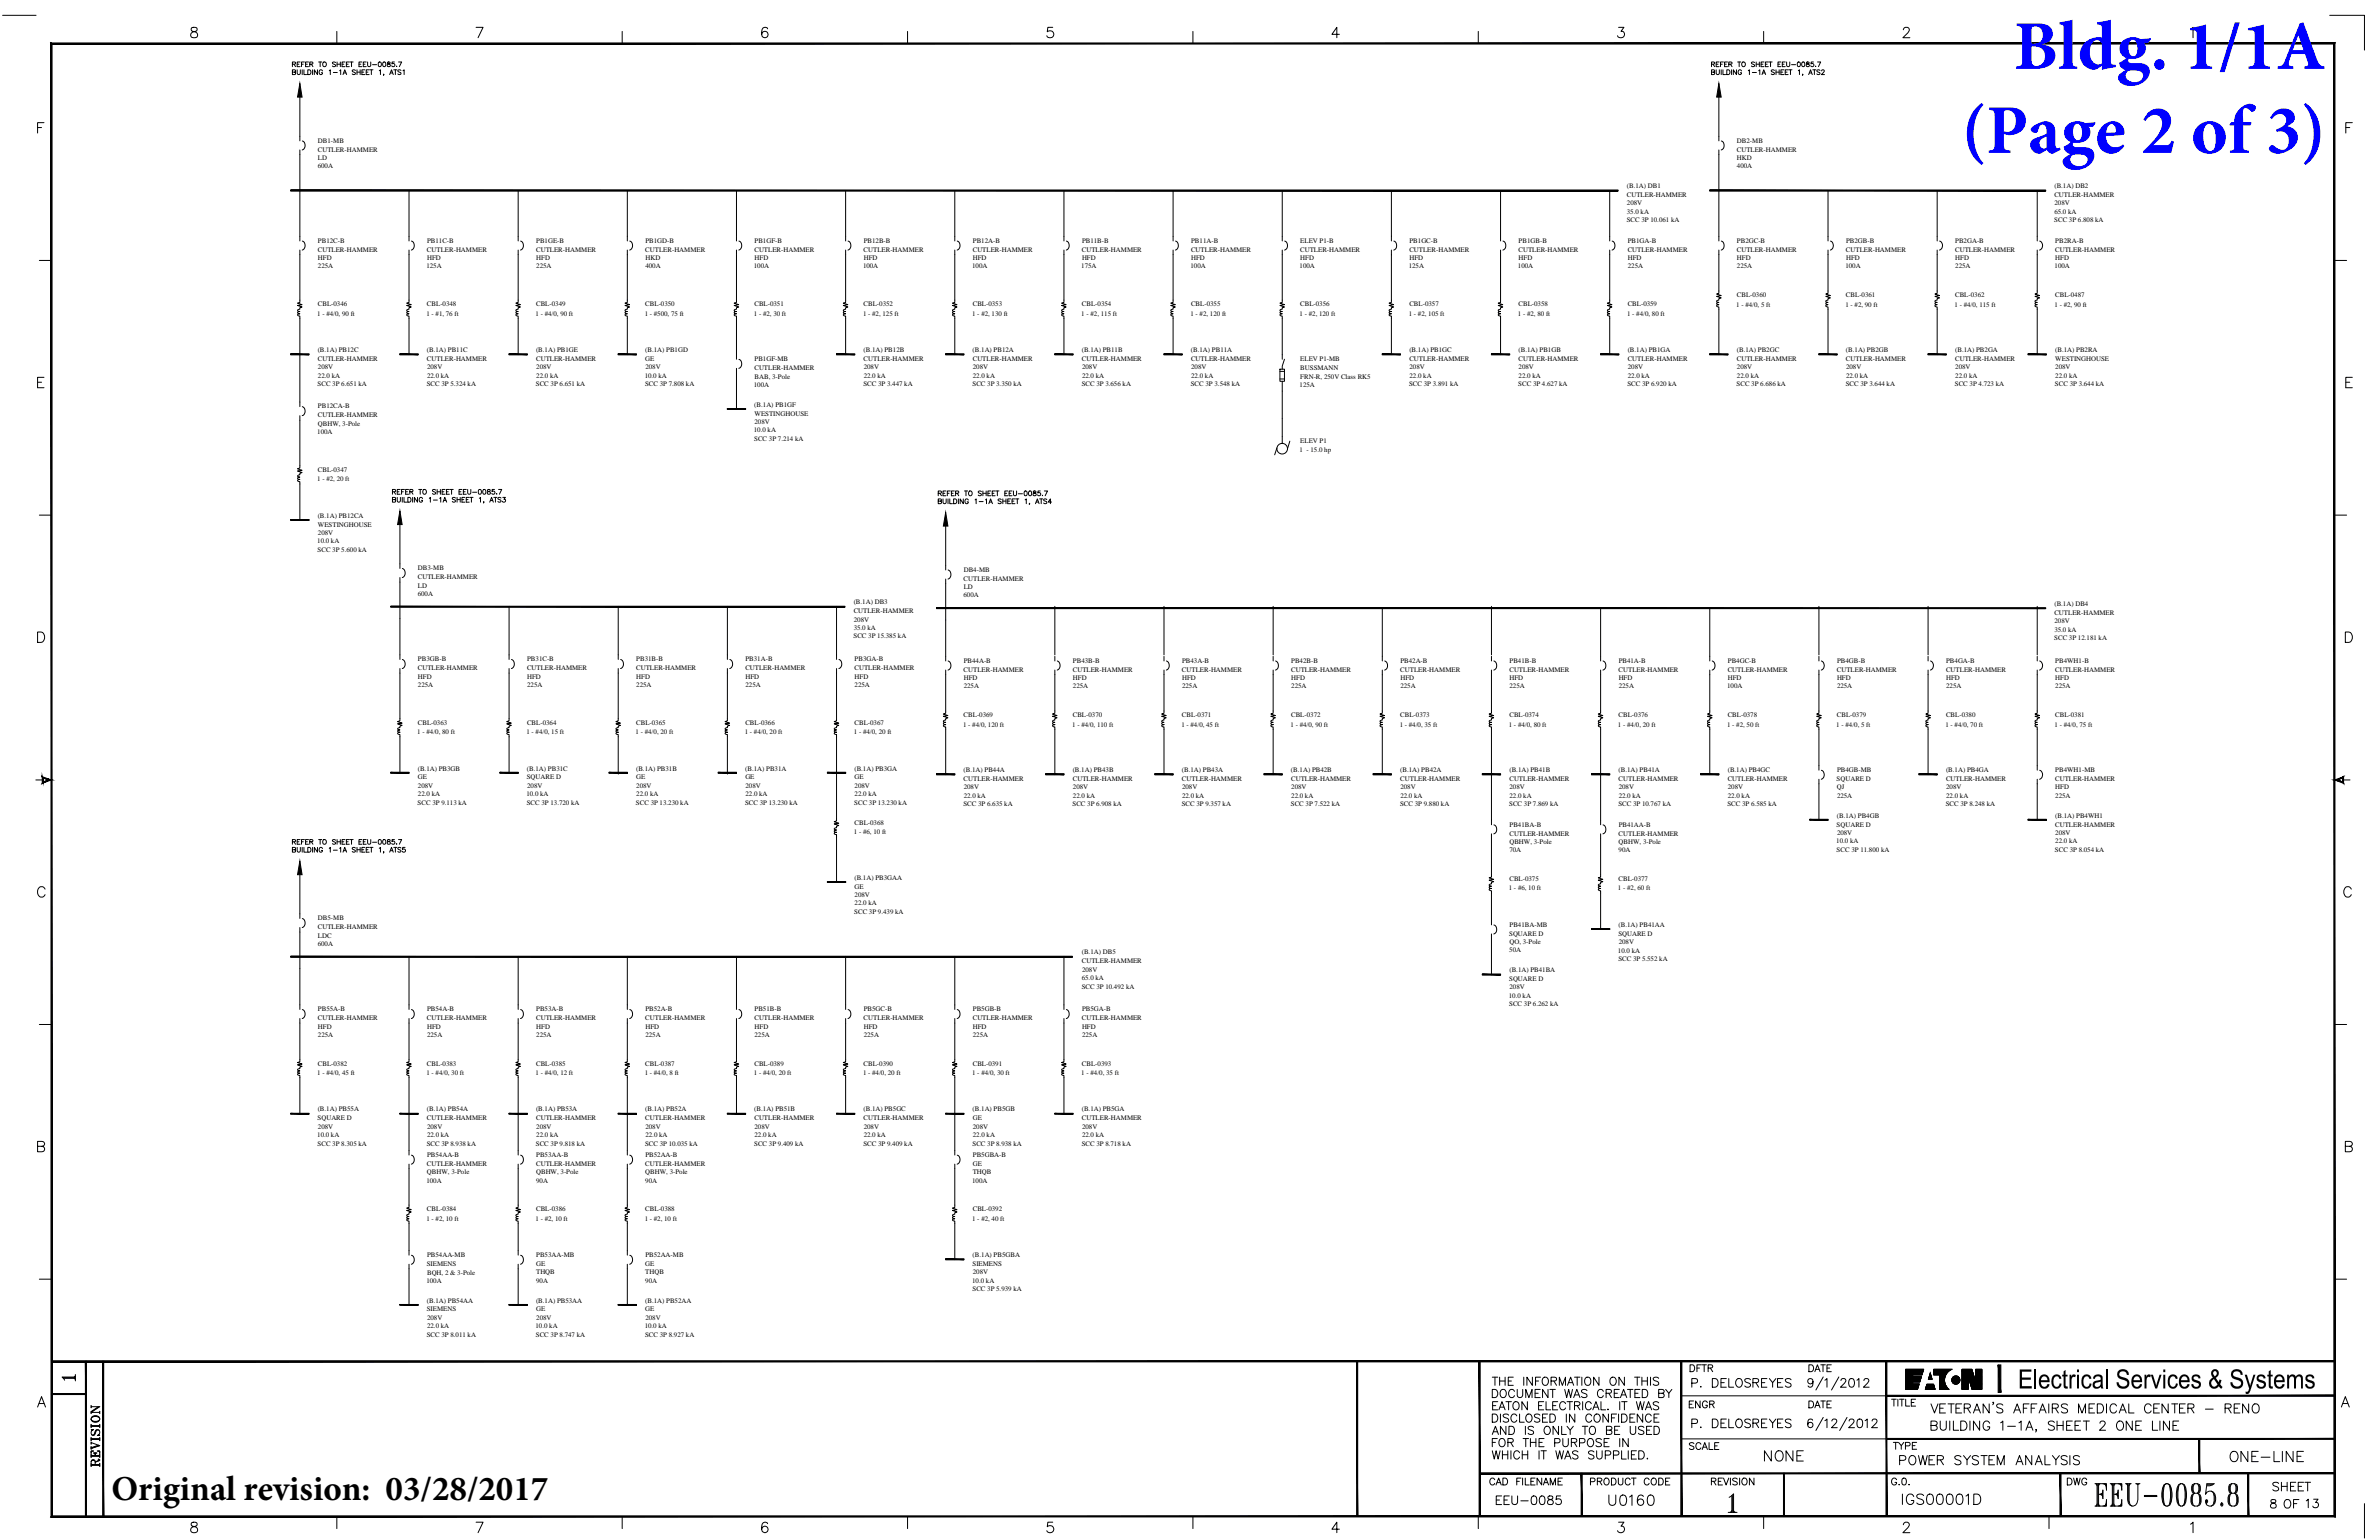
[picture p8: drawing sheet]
<svg xmlns="http://www.w3.org/2000/svg" width="864mm" height="559mm" viewBox="0 0 864 559" stroke-linecap="round" stroke-linejoin="round" font-family="sans-serif">
<defs><g id="words">
<g font-size="25.4" fill="#00f">
<text x="731" y="25">Bldg. 1/1A</text>
<text x="712.1" y="55.5">(Page 2 of3)</text>
</g>
<text font-size="12.7" x="40.4" y="544.2">Original revision: 03/28/2017</text>
<g font-size="2.5">
<text x="115.4" y="51.7">DB1-MB</text>
<text x="630.5" y="51.7">DB2-MB</text>
<text x="115.4" y="55">CUTLER-HAMMER</text>
<text x="115.4" y="58.1">LD</text>
<text x="630.5" y="55">CUTLER-HAMMER</text>
<text x="630.5" y="58.1">HKD</text>
<text x="115.3" y="61.1">600A</text>
<text x="630.5" y="61.1">400A</text>
<text x="590.6" y="68.3">(B.1A) DB1</text>
<text x="590.6" y="71.6">CUTLER-HAMMER</text>
<text x="745.8" y="68.3">(B.1A) DB2</text>
<text x="745.8" y="71.6">CUTLER-HAMMER</text>
<text x="590.6" y="77.7">35.0 kA</text>
<text x="590.6" y="74.6">208V</text>
<text x="745.8" y="77.7">65.0 kA</text>
<text x="745.8" y="74.6">208V</text>
<text x="590.5" y="80.7">SCC 3P 10.061 kA</text>
<text x="745.7" y="80.7">SCC 3P 6.808 kA</text>
<text x="115.4" y="88.1">PB12C-B</text>
<text x="155" y="88.1">PB11C-B</text>
<text x="194.7" y="88.1">PB1GE-B</text>
<text x="234.3" y="88.1">PB1GD-B</text>
<text x="273.9" y="88.1">PB1GF-B</text>
<text x="313.5" y="88.1">PB12B-B</text>
<text x="353.2" y="88.1">PB12A-B</text>
<text x="392.8" y="88.1">PB11B-B</text>
<text x="432.4" y="88.1">PB11A-B</text>
<text x="472" y="88.1">ELEV P1-B</text>
<text x="511.7" y="88.1">PB1GC-B</text>
<text x="551.3" y="88.1">PB1GB-B</text>
<text x="590.9" y="88.1">PB1GA-B</text>
<text x="630.5" y="88.1">PB2GC-B</text>
<text x="670.2" y="88.1">PB2GB-B</text>
<text x="709.8" y="88.1">PB2GA-B</text>
<text x="746.1" y="88.1">PB2RA-B</text>
<text x="115.4" y="91.4">CUTLER-HAMMER</text>
<text x="115.4" y="94.4">HFD</text>
<text x="155" y="91.4">CUTLER-HAMMER</text>
<text x="155" y="94.4">HFD</text>
<text x="194.6" y="91.4">CUTLER-HAMMER</text>
<text x="194.7" y="94.4">HFD</text>
<text x="234.2" y="91.4">CUTLER-HAMMER</text>
<text x="234.3" y="94.4">HKD</text>
<text x="273.9" y="91.4">CUTLER-HAMMER</text>
<text x="273.9" y="94.4">HFD</text>
<text x="313.5" y="91.4">CUTLER-HAMMER</text>
<text x="313.5" y="94.4">HFD</text>
<text x="353.1" y="91.4">CUTLER-HAMMER</text>
<text x="353.2" y="94.4">HFD</text>
<text x="392.7" y="91.4">CUTLER-HAMMER</text>
<text x="392.8" y="94.4">HFD</text>
<text x="432.4" y="91.4">CUTLER-HAMMER</text>
<text x="432.4" y="94.4">HFD</text>
<text x="472" y="91.4">CUTLER-HAMMER</text>
<text x="472" y="94.4">HFD</text>
<text x="511.6" y="91.4">CUTLER-HAMMER</text>
<text x="511.7" y="94.4">HFD</text>
<text x="551.2" y="91.4">CUTLER-HAMMER</text>
<text x="551.3" y="94.4">HFD</text>
<text x="590.9" y="91.4">CUTLER-HAMMER</text>
<text x="590.9" y="94.4">HFD</text>
<text x="630.5" y="91.4">CUTLER-HAMMER</text>
<text x="630.5" y="94.4">HFD</text>
<text x="670.1" y="91.4">CUTLER-HAMMER</text>
<text x="670.2" y="94.4">HFD</text>
<text x="709.7" y="91.4">CUTLER-HAMMER</text>
<text x="709.8" y="94.4">HFD</text>
<text x="746.1" y="91.4">CUTLER-HAMMER</text>
<text x="746.1" y="94.4">HFD</text>
<text x="115.4" y="97.4">225A</text>
<text x="154.8" y="97.4">125A</text>
<text x="194.7" y="97.4">225A</text>
<text x="234.3" y="97.4">400A</text>
<text x="273.7" y="97.4">100A</text>
<text x="313.3" y="97.4">100A</text>
<text x="352.9" y="97.4">100A</text>
<text x="392.5" y="97.4">175A</text>
<text x="432.2" y="97.4">100A</text>
<text x="471.8" y="97.4">100A</text>
<text x="511.4" y="97.4">125A</text>
<text x="551" y="97.4">100A</text>
<text x="590.9" y="97.4">225A</text>
<text x="630.5" y="97.4">225A</text>
<text x="669.9" y="97.4">100A</text>
<text x="709.8" y="97.4">225A</text>
<text x="745.8" y="97.4">100A</text>
<text x="630.5" y="107.9">CBL-0360</text>
<text x="670.1" y="107.9">CBL-0361</text>
<text x="709.7" y="107.9">CBL-0362</text>
<text x="746.1" y="107.9">CBL-0487</text>
<text x="115.4" y="111.2">CBL-0346</text>
<text x="155" y="111.2">CBL-0348</text>
<text x="194.6" y="111.2">CBL-0349</text>
<text x="234.2" y="111.2">CBL-0350</text>
<text x="273.9" y="111.2">CBL-0351</text>
<text x="313.5" y="111.2">CBL-0352</text>
<text x="353.1" y="111.2">CBL-0353</text>
<text x="392.7" y="111.2">CBL-0354</text>
<text x="432.4" y="111.2">CBL-0355</text>
<text x="472" y="111.2">CBL-0356</text>
<text x="511.6" y="111.2">CBL-0357</text>
<text x="551.2" y="111.2">CBL-0358</text>
<text x="590.9" y="111.2">CBL-0359</text>
<text x="630.3" y="111.2">1 - #4/0, 5 ft</text>
<text x="669.9" y="111.2">1 - #2, 90 ft</text>
<text x="709.5" y="111.2">1 - #4/0, 115 ft</text>
<text x="745.8" y="111.2">1 - #2, 90 ft</text>
<text x="115.2" y="114.5">1 - #4/0, 90 ft</text>
<text x="154.8" y="114.5">1 - #1, 76 ft</text>
<text x="194.4" y="114.5">1 - #4/0, 90 ft</text>
<text x="234" y="114.5">1 - #500, 75 ft</text>
<text x="273.7" y="114.5">1 - #2, 30 ft</text>
<text x="313.3" y="114.5">1 - #2, 125 ft</text>
<text x="352.9" y="114.5">1 - #2, 130 ft</text>
<text x="392.5" y="114.5">1 - #2, 115 ft</text>
<text x="432.2" y="114.5">1 - #2, 120 ft</text>
<text x="471.8" y="114.5">1 - #2, 120 ft</text>
<text x="511.4" y="114.5">1 - #2, 105 ft</text>
<text x="551" y="114.5">1 - #2, 80 ft</text>
<text x="590.6" y="114.5">1 - #4/0, 80 ft</text>
<text x="115.3" y="127.7">(B.1A) PB12C</text>
<text x="115.4" y="131">CUTLER-HAMMER</text>
<text x="155" y="127.7">(B.1A) PB11C</text>
<text x="155" y="131">CUTLER-HAMMER</text>
<text x="194.6" y="127.7">(B.1A) PB1GE</text>
<text x="194.6" y="131">CUTLER-HAMMER</text>
<text x="234.2" y="127.7">(B.1A) PB1GD</text>
<text x="234.2" y="131">GE</text>
<text x="273.9" y="131">PB1GF-MB</text>
<text x="313.5" y="127.7">(B.1A) PB12B</text>
<text x="313.5" y="131">CUTLER-HAMMER</text>
<text x="353.1" y="127.7">(B.1A) PB12A</text>
<text x="353.1" y="131">CUTLER-HAMMER</text>
<text x="392.7" y="127.7">(B.1A) PB11B</text>
<text x="392.7" y="131">CUTLER-HAMMER</text>
<text x="432.3" y="127.7">(B.1A) PB11A</text>
<text x="432.4" y="131">CUTLER-HAMMER</text>
<text x="472" y="131">ELEV P1-MB</text>
<text x="511.6" y="127.7">(B.1A) PB1GC</text>
<text x="511.6" y="131">CUTLER-HAMMER</text>
<text x="551.2" y="127.7">(B.1A) PB1GB</text>
<text x="551.2" y="131">CUTLER-HAMMER</text>
<text x="590.9" y="127.7">(B.1A) PB1GA</text>
<text x="590.9" y="131">CUTLER-HAMMER</text>
<text x="630.5" y="127.7">(B.1A) PB2GC</text>
<text x="630.5" y="131">CUTLER-HAMMER</text>
<text x="670.1" y="127.7">(B.1A) PB2GB</text>
<text x="670.1" y="131">CUTLER-HAMMER</text>
<text x="709.7" y="127.7">(B.1A) PB2GA</text>
<text x="709.7" y="131">CUTLER-HAMMER</text>
<text x="746.1" y="127.7">(B.1A) PB2RA</text>
<text x="746.1" y="131">WESTINGHOUSE</text>
<text x="115.4" y="134">208V</text>
<text x="115.4" y="137.1">22.0 kA</text>
<text x="155" y="134">208V</text>
<text x="155" y="137.1">22.0 kA</text>
<text x="194.7" y="134">208V</text>
<text x="194.7" y="137.1">22.0 kA</text>
<text x="234" y="137.1">10.0 kA</text>
<text x="234.3" y="134">208V</text>
<text x="273.9" y="134.3">CUTLER-HAMMER</text>
<text x="273.9" y="137.3">BAB, 3-Pole</text>
<text x="313.5" y="134">208V</text>
<text x="313.5" y="137.1">22.0 kA</text>
<text x="353.2" y="134">208V</text>
<text x="353.2" y="137.1">22.0 kA</text>
<text x="392.8" y="134">208V</text>
<text x="392.8" y="137.1">22.0 kA</text>
<text x="432.4" y="134">208V</text>
<text x="432.4" y="137.1">22.0 kA</text>
<text x="472" y="134.3">BUSSMANN</text>
<text x="472" y="137.3">FRN-R, 250V Class RK5</text>
<text x="511.7" y="134">208V</text>
<text x="511.7" y="137.1">22.0 kA</text>
<text x="551.3" y="134">208V</text>
<text x="551.3" y="137.1">22.0 kA</text>
<text x="590.9" y="134">208V</text>
<text x="590.9" y="137.1">22.0 kA</text>
<text x="630.5" y="134">208V</text>
<text x="630.5" y="137.1">22.0 kA</text>
<text x="670.2" y="134">208V</text>
<text x="670.2" y="137.1">22.0 kA</text>
<text x="709.8" y="134">208V</text>
<text x="709.8" y="137.1">22.0 kA</text>
<text x="746.1" y="134">208V</text>
<text x="746.1" y="137.1">22.0 kA</text>
<text x="115.3" y="140.1">SCC 3P 6.651 kA</text>
<text x="154.9" y="140.1">SCC 3P 5.324 kA</text>
<text x="194.5" y="140.1">SCC 3P 6.651 kA</text>
<text x="234.2" y="140.1">SCC 3P 7.808 kA</text>
<text x="273.7" y="140.3">100A</text>
<text x="313.4" y="140.1">SCC 3P 3.447 kA</text>
<text x="353" y="140.1">SCC 3P 3.350 kA</text>
<text x="392.7" y="140.1">SCC 3P 3.656 kA</text>
<text x="432.3" y="140.1">SCC 3P 3.548 kA</text>
<text x="471.8" y="140.3">125A</text>
<text x="511.5" y="140.1">SCC 3P 3.891 kA</text>
<text x="551.2" y="140.1">SCC 3P 4.627 kA</text>
<text x="590.8" y="140.1">SCC 3P 6.920 kA</text>
<text x="630.4" y="140.1">SCC 3P 6.686 kA</text>
<text x="670" y="140.1">SCC 3P 3.644 kA</text>
<text x="709.6" y="140.1">SCC 3P 4.723 kA</text>
<text x="746" y="140.1">SCC 3P 3.644 kA</text>
<text x="115.4" y="148.1">PB12CA-B</text>
<text x="273.8" y="147.5">(B.1A) PB1GF</text>
<text x="115.4" y="151.4">CUTLER-HAMMER</text>
<text x="115.4" y="154.5">QBHW, 3-Pole</text>
<text x="273.9" y="150.8">WESTINGHOUSE</text>
<text x="273.9" y="153.8">208V</text>
<text x="115.2" y="157.5">100A</text>
<text x="273.7" y="156.9">10.0 kA</text>
<text x="273.8" y="159.9">SCC 3P 7.214 kA</text>
<text x="472" y="160.7">ELEV P1</text>
<text x="471.8" y="164.1">1 - 15.0 hp</text>
<text x="115.4" y="171.3">CBL-0347</text>
<text x="115.2" y="174.6">1 - #2, 20 ft</text>
<text x="115.3" y="187.8">(B.1A) PB12CA</text>
<text x="115.4" y="191.1">WESTINGHOUSE</text>
<text x="115.2" y="197.2">10.0 kA</text>
<text x="115.4" y="194.1">208V</text>
<text x="115.3" y="200.2">SCC 3P 5.600 kA</text>
<text x="151.7" y="206.9">DB3-MB</text>
<text x="349.9" y="207.4">DB4-MB</text>
<text x="151.7" y="210.2">CUTLER-HAMMER</text>
<text x="151.7" y="213.2">LD</text>
<text x="349.8" y="210.7">CUTLER-HAMMER</text>
<text x="349.9" y="213.8">LD</text>
<text x="151.7" y="216.3">600A</text>
<text x="309.9" y="219.3">(B.1A) DB3</text>
<text x="349.8" y="216.8">600A</text>
<text x="745.8" y="219.9">(B.1A) DB4</text>
<text x="309.9" y="222.6">CUTLER-HAMMER</text>
<text x="309.9" y="225.6">208V</text>
<text x="745.8" y="223.1">CUTLER-HAMMER</text>
<text x="745.8" y="226.1">208V</text>
<text x="309.9" y="231.7">SCC 3P 15.385 kA</text>
<text x="309.9" y="228.7">35.0 kA</text>
<text x="745.7" y="232.2">SCC 3P 12.181 kA</text>
<text x="745.8" y="229.2">35.0 kA</text>
<text x="151.7" y="239.9">PB3GB-B</text>
<text x="191.4" y="239.9">PB31C-B</text>
<text x="231" y="239.9">PB31B-B</text>
<text x="270.6" y="239.9">PB31A-B</text>
<text x="310.2" y="239.9">PB3GA-B</text>
<text x="151.7" y="243.2">CUTLER-HAMMER</text>
<text x="191.3" y="243.2">CUTLER-HAMMER</text>
<text x="230.9" y="243.2">CUTLER-HAMMER</text>
<text x="270.6" y="243.2">CUTLER-HAMMER</text>
<text x="310.2" y="243.2">CUTLER-HAMMER</text>
<text x="349.8" y="243.8">CUTLER-HAMMER</text>
<text x="349.9" y="240.5">PB44A-B</text>
<text x="389.4" y="243.8">CUTLER-HAMMER</text>
<text x="389.5" y="240.5">PB43B-B</text>
<text x="429.1" y="243.8">CUTLER-HAMMER</text>
<text x="429.1" y="240.5">PB43A-B</text>
<text x="468.7" y="243.8">CUTLER-HAMMER</text>
<text x="468.7" y="240.5">PB42B-B</text>
<text x="508.3" y="243.8">CUTLER-HAMMER</text>
<text x="508.4" y="240.5">PB42A-B</text>
<text x="547.9" y="243.8">CUTLER-HAMMER</text>
<text x="548" y="240.5">PB41B-B</text>
<text x="587.6" y="243.8">CUTLER-HAMMER</text>
<text x="587.6" y="240.5">PB41A-B</text>
<text x="627.2" y="243.8">CUTLER-HAMMER</text>
<text x="627.2" y="240.5">PB4GC-B</text>
<text x="666.8" y="243.8">CUTLER-HAMMER</text>
<text x="666.8" y="240.5">PB4GB-B</text>
<text x="706.4" y="243.8">CUTLER-HAMMER</text>
<text x="706.5" y="240.5">PB4GA-B</text>
<text x="746.1" y="243.8">CUTLER-HAMMER</text>
<text x="746.1" y="240.5">PB4WH1-B</text>
<text x="151.7" y="246.2">HFD</text>
<text x="151.7" y="249.3">225A</text>
<text x="191.4" y="246.2">HFD</text>
<text x="191.4" y="249.3">225A</text>
<text x="231" y="246.2">HFD</text>
<text x="231" y="249.3">225A</text>
<text x="270.6" y="246.2">HFD</text>
<text x="270.6" y="249.3">225A</text>
<text x="310.2" y="246.2">HFD</text>
<text x="310.2" y="249.3">225A</text>
<text x="349.9" y="246.8">HFD</text>
<text x="349.9" y="249.8">225A</text>
<text x="389.5" y="246.8">HFD</text>
<text x="389.5" y="249.8">225A</text>
<text x="429.1" y="246.8">HFD</text>
<text x="429.1" y="249.8">225A</text>
<text x="468.7" y="246.8">HFD</text>
<text x="468.7" y="249.8">225A</text>
<text x="508.4" y="246.8">HFD</text>
<text x="508.4" y="249.8">225A</text>
<text x="548" y="246.8">HFD</text>
<text x="548" y="249.8">225A</text>
<text x="587.6" y="246.8">HFD</text>
<text x="587.6" y="249.8">225A</text>
<text x="627" y="249.8">100A</text>
<text x="627.2" y="246.8">HFD</text>
<text x="666.8" y="246.8">HFD</text>
<text x="666.8" y="249.8">225A</text>
<text x="706.5" y="246.8">HFD</text>
<text x="706.5" y="249.8">225A</text>
<text x="746.1" y="246.8">HFD</text>
<text x="746.1" y="249.8">225A</text>
<text x="151.7" y="263">CBL-0363</text>
<text x="191.3" y="263">CBL-0364</text>
<text x="230.9" y="263">CBL-0365</text>
<text x="270.6" y="263">CBL-0366</text>
<text x="310.2" y="263">CBL-0367</text>
<text x="349.6" y="263.6">1 - #4/0, 120 ft</text>
<text x="349.8" y="260.3">CBL-0369</text>
<text x="389.2" y="263.6">1 - #4/0, 110 ft</text>
<text x="389.4" y="260.3">CBL-0370</text>
<text x="428.9" y="263.6">1 - #4/0, 45 ft</text>
<text x="429.1" y="260.3">CBL-0371</text>
<text x="468.5" y="263.6">1 - #4/0, 90 ft</text>
<text x="468.7" y="260.3">CBL-0372</text>
<text x="508.1" y="263.6">1 - #4/0, 35 ft</text>
<text x="508.3" y="260.3">CBL-0373</text>
<text x="547.7" y="263.6">1 - #4/0, 80 ft</text>
<text x="547.9" y="260.3">CBL-0374</text>
<text x="587.3" y="263.6">1 - #4/0, 20 ft</text>
<text x="587.6" y="260.3">CBL-0376</text>
<text x="627" y="263.6">1 - #2, 50 ft</text>
<text x="627.2" y="260.3">CBL-0378</text>
<text x="666.6" y="263.6">1 - #4/0, 5 ft</text>
<text x="666.8" y="260.3">CBL-0379</text>
<text x="706.2" y="263.6">1 - #4/0, 70 ft</text>
<text x="706.4" y="260.3">CBL-0380</text>
<text x="745.8" y="263.6">1 - #4/0, 75 ft</text>
<text x="746.1" y="260.3">CBL-0381</text>
<text x="151.5" y="266.4">1 - #4/0, 80 ft</text>
<text x="191.1" y="266.4">1 - #4/0, 15 ft</text>
<text x="230.7" y="266.4">1 - #4/0, 20 ft</text>
<text x="270.4" y="266.4">1 - #4/0, 20 ft</text>
<text x="310" y="266.4">1 - #4/0, 20 ft</text>
<text x="151.7" y="279.6">(B.1A) PB3GB</text>
<text x="191.3" y="279.6">(B.1A) PB31C</text>
<text x="230.9" y="279.6">(B.1A) PB31B</text>
<text x="270.5" y="279.6">(B.1A) PB31A</text>
<text x="310.1" y="279.6">(B.1A) PB3GA</text>
<text x="349.8" y="280.1">(B.1A) PB44A</text>
<text x="389.4" y="280.1">(B.1A) PB43B</text>
<text x="429" y="280.1">(B.1A) PB43A</text>
<text x="468.6" y="280.1">(B.1A) PB42B</text>
<text x="508.3" y="280.1">(B.1A) PB42A</text>
<text x="547.9" y="280.1">(B.1A) PB41B</text>
<text x="587.6" y="280.1">(B.1A) PB41A</text>
<text x="627.2" y="280.1">(B.1A) PB4GC</text>
<text x="666.8" y="280.1">PB4GB-MB</text>
<text x="706.4" y="280.1">(B.1A) PB4GA</text>
<text x="746.1" y="280.1">PB4WH1-MB</text>
<text x="151.7" y="282.8">GE</text>
<text x="151.7" y="285.8">208V</text>
<text x="191.2" y="282.8">SQUARE D</text>
<text x="191.4" y="285.8">208V</text>
<text x="230.9" y="282.8">GE</text>
<text x="231" y="285.8">208V</text>
<text x="270.6" y="282.8">GE</text>
<text x="270.6" y="285.8">208V</text>
<text x="310.2" y="282.8">GE</text>
<text x="310.2" y="285.8">208V</text>
<text x="349.8" y="283.4">CUTLER-HAMMER</text>
<text x="349.9" y="286.4">208V</text>
<text x="389.4" y="283.4">CUTLER-HAMMER</text>
<text x="389.5" y="286.4">208V</text>
<text x="429.1" y="283.4">CUTLER-HAMMER</text>
<text x="429.1" y="286.4">208V</text>
<text x="468.7" y="283.4">CUTLER-HAMMER</text>
<text x="468.7" y="286.4">208V</text>
<text x="508.3" y="283.4">CUTLER-HAMMER</text>
<text x="508.4" y="286.4">208V</text>
<text x="547.9" y="283.4">CUTLER-HAMMER</text>
<text x="548" y="286.4">208V</text>
<text x="587.6" y="283.4">CUTLER-HAMMER</text>
<text x="587.6" y="286.4">208V</text>
<text x="627.2" y="283.4">CUTLER-HAMMER</text>
<text x="627.2" y="286.4">208V</text>
<text x="666.7" y="283.4">SQUARE D</text>
<text x="666.8" y="286.4">QJ</text>
<text x="706.4" y="283.4">CUTLER-HAMMER</text>
<text x="706.5" y="286.4">208V</text>
<text x="746.1" y="283.4">CUTLER-HAMMER</text>
<text x="746.1" y="286.4">HFD</text>
<text x="151.6" y="291.9">SCC 3P 9.113 kA</text>
<text x="151.7" y="288.9">22.0 kA</text>
<text x="191.1" y="288.9">10.0 kA</text>
<text x="191.2" y="291.9">SCC 3P 13.720 kA</text>
<text x="230.9" y="291.9">SCC 3P 13.230 kA</text>
<text x="231" y="288.9">22.0 kA</text>
<text x="270.5" y="291.9">SCC 3P 13.230 kA</text>
<text x="270.6" y="288.9">22.0 kA</text>
<text x="310.1" y="291.9">SCC 3P 13.230 kA</text>
<text x="310.2" y="288.9">22.0 kA</text>
<text x="349.7" y="292.5">SCC 3P 6.635 kA</text>
<text x="349.9" y="289.5">22.0 kA</text>
<text x="389.4" y="292.5">SCC 3P 6.908 kA</text>
<text x="389.5" y="289.5">22.0 kA</text>
<text x="429" y="292.5">SCC 3P 9.357 kA</text>
<text x="429.1" y="289.5">22.0 kA</text>
<text x="468.6" y="292.5">SCC 3P 7.522 kA</text>
<text x="468.7" y="289.5">22.0 kA</text>
<text x="508.2" y="292.5">SCC 3P 9.880 kA</text>
<text x="508.4" y="289.5">22.0 kA</text>
<text x="547.8" y="292.5">SCC 3P 7.869 kA</text>
<text x="548" y="289.5">22.0 kA</text>
<text x="587.5" y="292.5">SCC 3P 10.767 kA</text>
<text x="587.6" y="289.5">22.0 kA</text>
<text x="627.1" y="292.5">SCC 3P 6.585 kA</text>
<text x="627.2" y="289.5">22.0 kA</text>
<text x="666.8" y="289.4">225A</text>
<text x="706.3" y="292.5">SCC 3P 8.248 kA</text>
<text x="706.5" y="289.5">22.0 kA</text>
<text x="746.1" y="289.4">225A</text>
<text x="310.2" y="299.4">CBL-0368</text>
<text x="548" y="299.9">PB41BA-B</text>
<text x="587.6" y="299.9">PB41AA-B</text>
<text x="666.7" y="299.9">SQUARE D</text>
<text x="666.8" y="296.6">(B.1A) PB4GB</text>
<text x="746.1" y="296.6">(B.1A) PB4WH1</text>
<text x="746.1" y="299.9">CUTLER-HAMMER</text>
<text x="310" y="302.7">1 - #6, 10 ft</text>
<text x="547.9" y="303.2">CUTLER-HAMMER</text>
<text x="587.6" y="303.2">CUTLER-HAMMER</text>
<text x="666.6" y="306">10.0 kA</text>
<text x="666.8" y="302.9">208V</text>
<text x="746.1" y="302.9">208V</text>
<text x="746.1" y="306">22.0 kA</text>
<text x="547.9" y="306.3">QBHW, 3-Pole</text>
<text x="547.9" y="309.3">70A</text>
<text x="587.6" y="306.3">QBHW, 3-Pole</text>
<text x="587.6" y="309.3">90A</text>
<text x="666.7" y="309">SCC 3P 11.800 kA</text>
<text x="746" y="309">SCC 3P 8.054 kA</text>
<text x="310.1" y="319.2">(B.1A) PB3GAA</text>
<text x="310.2" y="322.5">GE</text>
<text x="547.7" y="323.1">1 - #6, 10 ft</text>
<text x="547.9" y="319.7">CBL-0375</text>
<text x="587.3" y="323.1">1 - #2, 60 ft</text>
<text x="587.6" y="319.7">CBL-0377</text>
<text x="310.2" y="325.5">208V</text>
<text x="310.2" y="328.6">22.0 kA</text>
<text x="115.4" y="333.9">DB5-MB</text>
<text x="310.1" y="331.6">SCC 3P 9.439 kA</text>
<text x="115.4" y="337.2">CUTLER-HAMMER</text>
<text x="115.4" y="340.2">LDC</text>
<text x="547.8" y="339.5">SQUARE D</text>
<text x="548" y="336.2">PB41BA-MB</text>
<text x="587.5" y="339.5">SQUARE D</text>
<text x="587.6" y="336.3">(B.1A) PB41AA</text>
<text x="115.3" y="343.3">600A</text>
<text x="392.7" y="346.3">(B.1A) DB5</text>
<text x="547.9" y="345.6">50A</text>
<text x="547.9" y="342.6">QO, 3-Pole</text>
<text x="587.3" y="345.6">10.0 kA</text>
<text x="587.6" y="342.5">208V</text>
<text x="392.7" y="349.6">CUTLER-HAMMER</text>
<text x="392.8" y="352.6">208V</text>
<text x="547.9" y="352.8">(B.1A) PB41BA</text>
<text x="587.5" y="348.6">SCC 3P 5.552 kA</text>
<text x="392.7" y="358.7">SCC 3P 10.492 kA</text>
<text x="392.7" y="355.7">65.0 kA</text>
<text x="547.8" y="356">SQUARE D</text>
<text x="548" y="359">208V</text>
<text x="547.7" y="362.1">10.0 kA</text>
<text x="547.8" y="365.1">SCC 3P 6.262 kA</text>
<text x="115.4" y="370.2">CUTLER-HAMMER</text>
<text x="115.4" y="366.9">PB55A-B</text>
<text x="155" y="370.2">CUTLER-HAMMER</text>
<text x="155" y="366.9">PB54A-B</text>
<text x="194.6" y="370.2">CUTLER-HAMMER</text>
<text x="194.7" y="366.9">PB53A-B</text>
<text x="234.2" y="370.2">CUTLER-HAMMER</text>
<text x="234.3" y="366.9">PB52A-B</text>
<text x="273.9" y="370.2">CUTLER-HAMMER</text>
<text x="273.9" y="366.9">PB51B-B</text>
<text x="313.5" y="370.2">CUTLER-HAMMER</text>
<text x="313.5" y="366.9">PB5GC-B</text>
<text x="353.1" y="370.2">CUTLER-HAMMER</text>
<text x="353.2" y="366.9">PB5GB-B</text>
<text x="392.7" y="370.2">CUTLER-HAMMER</text>
<text x="392.8" y="366.9">PB5GA-B</text>
<text x="115.4" y="373.2">HFD</text>
<text x="115.4" y="376.3">225A</text>
<text x="155" y="373.2">HFD</text>
<text x="155" y="376.3">225A</text>
<text x="194.7" y="373.2">HFD</text>
<text x="194.7" y="376.3">225A</text>
<text x="234.3" y="373.2">HFD</text>
<text x="234.3" y="376.3">225A</text>
<text x="273.9" y="373.2">HFD</text>
<text x="273.9" y="376.3">225A</text>
<text x="313.5" y="373.2">HFD</text>
<text x="313.5" y="376.3">225A</text>
<text x="353.2" y="373.2">HFD</text>
<text x="353.2" y="376.3">225A</text>
<text x="392.8" y="373.2">HFD</text>
<text x="392.8" y="376.3">225A</text>
<text x="115.4" y="386.7">CBL-0382</text>
<text x="155" y="386.7">CBL-0383</text>
<text x="194.6" y="386.7">CBL-0385</text>
<text x="234.2" y="386.7">CBL-0387</text>
<text x="273.9" y="386.7">CBL-0389</text>
<text x="313.5" y="386.7">CBL-0390</text>
<text x="353.1" y="386.7">CBL-0391</text>
<text x="392.7" y="386.7">CBL-0393</text>
<text x="115.2" y="390.1">1 - #4/0, 45 ft</text>
<text x="154.8" y="390.1">1 - #4/0, 30 ft</text>
<text x="194.4" y="390.1">1 - #4/0, 12 ft</text>
<text x="234" y="390.1">1 - #4/0, 8 ft</text>
<text x="273.7" y="390.1">1 - #4/0, 20 ft</text>
<text x="313.3" y="390.1">1 - #4/0, 20 ft</text>
<text x="352.9" y="390.1">1 - #4/0, 30 ft</text>
<text x="392.5" y="390.1">1 - #4/0, 35 ft</text>
<text x="115.3" y="406.5">SQUARE D</text>
<text x="115.3" y="403.3">(B.1A) PB55A</text>
<text x="155" y="403.3">(B.1A) PB54A</text>
<text x="155" y="406.5">CUTLER-HAMMER</text>
<text x="194.6" y="403.3">(B.1A) PB53A</text>
<text x="194.6" y="406.5">CUTLER-HAMMER</text>
<text x="234.2" y="403.3">(B.1A) PB52A</text>
<text x="234.2" y="406.5">CUTLER-HAMMER</text>
<text x="273.8" y="403.3">(B.1A) PB51B</text>
<text x="273.9" y="406.5">CUTLER-HAMMER</text>
<text x="313.5" y="403.3">(B.1A) PB5GC</text>
<text x="313.5" y="406.5">CUTLER-HAMMER</text>
<text x="353.1" y="403.3">(B.1A) PB5GB</text>
<text x="353.1" y="406.5">GE</text>
<text x="392.7" y="403.3">(B.1A) PB5GA</text>
<text x="392.7" y="406.5">CUTLER-HAMMER</text>
<text x="115.2" y="412.6">10.0 kA</text>
<text x="115.4" y="409.5">208V</text>
<text x="155" y="409.5">208V</text>
<text x="155" y="412.6">22.0 kA</text>
<text x="194.7" y="409.5">208V</text>
<text x="194.7" y="412.6">22.0 kA</text>
<text x="234.3" y="409.5">208V</text>
<text x="234.3" y="412.6">22.0 kA</text>
<text x="273.9" y="409.5">208V</text>
<text x="273.9" y="412.6">22.0 kA</text>
<text x="313.5" y="409.5">208V</text>
<text x="313.5" y="412.6">22.0 kA</text>
<text x="353.2" y="409.5">208V</text>
<text x="353.2" y="412.6">22.0 kA</text>
<text x="392.8" y="409.5">208V</text>
<text x="392.8" y="412.6">22.0 kA</text>
<text x="115.3" y="415.7">SCC 3P 8.305 kA</text>
<text x="154.9" y="415.7">SCC 3P 8.938 kA</text>
<text x="155" y="419.7">PB54AA-B</text>
<text x="194.5" y="415.7">SCC 3P 9.818 kA</text>
<text x="194.7" y="419.7">PB53AA-B</text>
<text x="234.2" y="415.7">SCC 3P 10.035 kA</text>
<text x="234.3" y="419.7">PB52AA-B</text>
<text x="273.8" y="415.7">SCC 3P 9.409 kA</text>
<text x="313.4" y="415.7">SCC 3P 9.409 kA</text>
<text x="353" y="415.7">SCC 3P 8.938 kA</text>
<text x="353.2" y="419.7">PB5GBA-B</text>
<text x="392.7" y="415.7">SCC 3P 8.718 kA</text>
<text x="155" y="423.1">CUTLER-HAMMER</text>
<text x="194.6" y="423.1">CUTLER-HAMMER</text>
<text x="234.2" y="423.1">CUTLER-HAMMER</text>
<text x="353.1" y="423.1">GE</text>
<text x="154.8" y="429.1">100A</text>
<text x="155" y="426.1">QBHW, 3-Pole</text>
<text x="194.6" y="426.1">QBHW, 3-Pole</text>
<text x="194.6" y="429.1">90A</text>
<text x="234.2" y="426.1">QBHW, 3-Pole</text>
<text x="234.2" y="429.1">90A</text>
<text x="352.9" y="429.1">100A</text>
<text x="353.1" y="426.1">THQB</text>
<text x="154.8" y="442.9">1 - #2, 10 ft</text>
<text x="155" y="439.6">CBL-0384</text>
<text x="194.4" y="442.9">1 - #2, 10 ft</text>
<text x="194.6" y="439.6">CBL-0386</text>
<text x="234" y="442.9">1 - #2, 10 ft</text>
<text x="234.2" y="439.6">CBL-0388</text>
<text x="352.9" y="442.9">1 - #2, 40 ft</text>
<text x="353.1" y="439.6">CBL-0392</text>
<text x="154.9" y="459.4">SIEMENS</text>
<text x="155" y="456.1">PB54AA-MB</text>
<text x="194.6" y="459.4">GE</text>
<text x="194.7" y="456.1">PB53AA-MB</text>
<text x="234.2" y="459.4">GE</text>
<text x="234.3" y="456.1">PB52AA-MB</text>
<text x="353" y="459.4">SIEMENS</text>
<text x="353.1" y="456.1">(B.1A) PB5GBA</text>
<text x="154.8" y="465.4">100A</text>
<text x="155" y="462.5">BQH, 2 &amp; 3-Pole</text>
<text x="194.6" y="462.4">THQB</text>
<text x="194.6" y="465.4">90A</text>
<text x="234.2" y="462.4">THQB</text>
<text x="234.2" y="465.4">90A</text>
<text x="352.9" y="465.5">10.0 kA</text>
<text x="353.2" y="462.4">208V</text>
<text x="155" y="472.6">(B.1A) PB54AA</text>
<text x="194.6" y="472.6">(B.1A) PB53AA</text>
<text x="234.2" y="472.6">(B.1A) PB52AA</text>
<text x="353" y="468.5">SCC 3P 5.939 kA</text>
<text x="154.9" y="475.9">SIEMENS</text>
<text x="155" y="478.9">208V</text>
<text x="194.6" y="475.9">GE</text>
<text x="194.7" y="478.9">208V</text>
<text x="234.2" y="475.9">GE</text>
<text x="234.3" y="478.9">208V</text>
<text x="154.9" y="485">SCC 3P 8.011 kA</text>
<text x="155" y="482">22.0 kA</text>
<text x="194.4" y="482">10.0 kA</text>
<text x="194.5" y="485">SCC 3P 8.747 kA</text>
<text x="234" y="482">10.0 kA</text>
<text x="234.2" y="485">SCC 3P 8.927 kA</text>
</g>
</g></defs>
<!-- layer: SkmProtection -->
<g fill="none" stroke="#000" stroke-width=".36">
<path d="M108.9 49.5v1.6M108.9 54.4v1.7M109.7 51.2a1.8 1.8 0 0 1 1.1 1.6 1.8 1.8 0 0 1-1.1 1.6M624 49.5v1.6M624 54.4v1.7M624.9 51.2a1.8 1.8 0 0 1 1 1.6 1.8 1.8 0 0 1-1.1 1.6M108.9 85.8v1.6M108.9 90.7v1.7M109.7 87.5a1.8 1.8 0 0 1 1.1 1.6 1.8 1.8 0 0 1-1.1 1.6M148.5 85.8v1.6M148.5 90.7v1.7M149.4 87.5a1.8 1.8 0 0 1 1 1.6 1.8 1.8 0 0 1-1.1 1.6"/>
<path d="M188.1 85.8v1.6M188.1 90.7v1.7M189 87.5a1.8 1.8 0 0 1 1 1.6 1.8 1.8 0 0 1-1.1 1.6M227.7 85.8v1.6M227.7 90.7v1.7M228.6 87.5a1.8 1.8 0 0 1 1 1.6 1.8 1.8 0 0 1-1 1.6M267.3 85.8v1.6M267.3 90.7v1.7M268.2 87.5a1.8 1.8 0 0 1 1.1 1.6 1.8 1.8 0 0 1-1.1 1.6M307 85.8v1.6M307 90.7v1.7M307.9 87.5a1.8 1.8 0 0 1 1 1.6 1.8 1.8 0 0 1-1.1 1.6"/>
<path d="M346.6 85.8v1.6M346.6 90.7v1.7M347.5 87.5a1.8 1.8 0 0 1 1 1.6 1.8 1.8 0 0 1-1.1 1.6M386.2 85.8v1.6M386.2 90.7v1.7M387.1 87.5a1.8 1.8 0 0 1 1 1.6 1.8 1.8 0 0 1-1 1.6M425.8 85.8v1.6M425.8 90.7v1.7M426.7 87.5a1.8 1.8 0 0 1 1.1 1.6 1.8 1.8 0 0 1-1.1 1.6M465.5 85.8v1.6M465.5 90.7v1.7M466.4 87.5a1.8 1.8 0 0 1 1 1.6 1.8 1.8 0 0 1-1.1 1.6"/>
<path d="M505.1 85.8v1.6M505.1 90.7v1.7M506 87.5a1.8 1.8 0 0 1 1 1.6 1.8 1.8 0 0 1-1.1 1.6M544.7 85.8v1.6M544.7 90.7v1.7M545.6 87.5a1.8 1.8 0 0 1 1 1.6 1.8 1.8 0 0 1-1 1.6M584.3 85.8v1.6M584.3 90.7v1.7M585.2 87.5a1.8 1.8 0 0 1 1 1.6 1.8 1.8 0 0 1-1 1.6M624 85.8v1.6M624 90.7v1.7M624.9 87.5a1.8 1.8 0 0 1 1 1.6 1.8 1.8 0 0 1-1.1 1.6"/>
<path d="M663.6 85.8v1.6M663.6 90.7v1.7M664.5 87.5a1.77 1.77 0 0 1 1 1.6 1.77 1.77 0 0 1-1.1 1.6M703.2 85.8v1.6M703.2 90.7v1.7M704.1 87.5a1.77 1.77 0 0 1 1.1 1.6 1.77 1.77 0 0 1-1.1 1.6M739.5 85.8v1.6M739.5 90.7v1.7M740.4 87.5a1.77 1.77 0 0 1 1.1 1.6 1.77 1.77 0 0 1-1.1 1.6M267.3 128.7v1.7M267.3 133.7v1.6M268.2 130.4a1.8 1.8 0 0 1 1.1 1.6 1.8 1.8 0 0 1-1.1 1.7"/>
<path d="M464.6 134.8h1.7M464.6 137.5h1.7M464.6 134h1.7v4.4h-1.7zM465.5 128.7v1.7M465.5 138.4v3.5M466.3 130.4l-.8 2.5v1.1M108.9 145.9v1.6M108.9 150.8v1.7M109.7 147.5a1.8 1.8 0 0 1 1.1 1.7 1.8 1.8 0 0 1-1.1 1.6M145.2 204.6v1.7M145.2 209.6v1.6M146.1 206.3a1.83 1.83 0 0 1 1 1.6 1.83 1.83 0 0 1-1.1 1.7"/>
<path d="M343.3 205.2v1.6M343.3 210.1v1.7M344.2 206.8a1.83 1.83 0 0 1 1 1.7 1.83 1.83 0 0 1-1.1 1.6M145.2 237.6v1.7M146.1 239.3a1.83 1.83 0 0 1 1 1.6 1.83 1.83 0 0 1-1.1 1.7M184.8 237.6v1.7M185.7 239.3a1.83 1.83 0 0 1 1 1.6 1.83 1.83 0 0 1-1.1 1.7M224.4 237.6v1.7M225.3 239.3a1.83 1.83 0 0 1 1 1.6 1.83 1.83 0 0 1-1 1.7M264 237.6v1.7M264.9 239.3a1.83 1.83 0 0 1 1.1 1.6 1.83 1.83 0 0 1-1.1 1.7M303.7 237.6v1.7"/>
<path d="M304.6 239.3a1.83 1.83 0 0 1 1 1.6 1.83 1.83 0 0 1-1.1 1.7M343.3 238.2v1.6M344.2 239.8a1.83 1.83 0 0 1 1 1.7 1.83 1.83 0 0 1-1.1 1.6M382.9 238.2v1.6M383.8 239.8a1.83 1.83 0 0 1 1 1.7 1.83 1.83 0 0 1-1 1.6M422.5 238.2v1.6M423.4 239.8a1.83 1.83 0 0 1 1 1.7 1.83 1.83 0 0 1-1 1.6M462.2 238.2v1.6M463.1 239.8a1.83 1.83 0 0 1 1 1.7 1.83 1.83 0 0 1-1.1 1.6M501.8 238.2v1.6M502.7 239.8a1.83 1.83 0 0 1 1 1.7 1.83 1.83 0 0 1-1.1 1.6M541.4 238.2v1.6"/>
<path d="M542.3 239.8a1.83 1.83 0 0 1 1 1.7 1.83 1.83 0 0 1-1 1.6M581 238.2v1.6M581.9 239.8a1.83 1.83 0 0 1 1 1.7 1.83 1.83 0 0 1-1 1.6M620.7 238.2v1.6M621.6 239.8a1.83 1.83 0 0 1 1 1.7 1.83 1.83 0 0 1-1.1 1.6M660.3 238.2v1.6M661.2 239.8a1.8 1.8 0 0 1 1 1.7 1.8 1.8 0 0 1-1.1 1.6M699.9 238.2v1.6M700.8 239.8a1.8 1.8 0 0 1 1.1 1.7 1.8 1.8 0 0 1-1.1 1.6M739.5 238.2v1.6M740.4 239.8a1.8 1.8 0 0 1 1.1 1.7 1.8 1.8 0 0 1-1.1 1.6M145.2 242.6v1.6"/>
<path d="M184.8 242.6v1.6M224.4 242.6v1.6M264 242.6v1.6M303.7 242.6v1.6M343.3 243.1v1.7M382.9 243.1v1.7M422.5 243.1v1.7M462.2 243.1v1.7M501.8 243.1v1.7M541.4 243.1v1.7M581 243.1v1.7M620.7 243.1v1.7"/>
<path d="M660.3 243.1v1.7M699.9 243.1v1.7M739.5 243.1v1.7M660.3 277.8v1.7M661.2 279.5a1.77 1.77 0 0 1 1 1.6 1.77 1.77 0 0 1-1.1 1.7M739.5 277.8v1.7M740.4 279.5a1.77 1.77 0 0 1 1.1 1.6 1.77 1.77 0 0 1-1.1 1.7M541.4 297.6v1.7M542.3 299.3a1.8 1.8 0 0 1 1 1.7 1.8 1.8 0 0 1-1 1.6M581 297.6v1.7M581.9 299.3a1.8 1.8 0 0 1 1 1.7 1.8 1.8 0 0 1-1 1.6M660.3 282.8v1.6"/>
<path d="M739.5 282.8v1.6M541.4 302.6v1.6M581 302.6v1.6M108.9 331.6v1.7M108.9 336.6v1.6M109.7 333.3a1.8 1.8 0 0 1 1.1 1.6 1.8 1.8 0 0 1-1.1 1.7M541.4 333.9v1.7M541.4 338.9v1.6M542.3 335.6a1.8 1.8 0 0 1 1 1.7 1.8 1.8 0 0 1-1 1.6M108.9 364.6v1.7M108.9 369.6v1.6M109.7 366.3a1.8 1.8 0 0 1 1.1 1.7 1.8 1.8 0 0 1-1.1 1.6"/>
<path d="M148.5 364.6v1.7M148.5 369.6v1.6M149.4 366.3a1.8 1.8 0 0 1 1 1.7 1.8 1.8 0 0 1-1.1 1.6M188.1 364.6v1.7M188.1 369.6v1.6M189 366.3a1.8 1.8 0 0 1 1 1.7 1.8 1.8 0 0 1-1.1 1.6M227.7 364.6v1.7M227.7 369.6v1.6M228.6 366.3a1.8 1.8 0 0 1 1 1.7 1.8 1.8 0 0 1-1 1.6M267.3 364.6v1.7M267.3 369.6v1.6M268.2 366.3a1.8 1.8 0 0 1 1.1 1.7 1.8 1.8 0 0 1-1.1 1.6"/>
<path d="M307 364.6v1.7M307 369.6v1.6M307.9 366.3a1.8 1.8 0 0 1 1 1.7 1.8 1.8 0 0 1-1.1 1.6M346.6 364.6v1.7M346.6 369.6v1.6M347.5 366.3a1.8 1.8 0 0 1 1 1.7 1.8 1.8 0 0 1-1.1 1.6M386.2 364.6v1.7M386.2 369.6v1.6M387.1 366.3a1.8 1.8 0 0 1 1 1.7 1.8 1.8 0 0 1-1 1.6M148.5 417.5v1.6M149.4 419.2a1.8 1.8 0 0 1 1 1.6 1.8 1.8 0 0 1-1.1 1.6M188.1 417.5v1.6"/>
<path d="M189 419.2a1.8 1.8 0 0 1 1 1.6 1.8 1.8 0 0 1-1.1 1.6M227.7 417.5v1.6M228.6 419.2a1.8 1.8 0 0 1 1 1.6 1.8 1.8 0 0 1-1 1.6M346.6 417.5v1.6M347.5 419.2a1.8 1.8 0 0 1 1 1.6 1.8 1.8 0 0 1-1.1 1.6M148.5 422.4v1.7M188.1 422.4v1.7M227.7 422.4v1.7M346.6 422.4v1.7M148.5 453.8v1.6M148.5 458.7v1.7M149.4 455.5a1.8 1.8 0 0 1 1 1.6 1.8 1.8 0 0 1-1.1 1.6"/>
<path d="M188.1 453.8v1.6M188.1 458.7v1.7M189 455.5a1.8 1.8 0 0 1 1 1.6 1.8 1.8 0 0 1-1.1 1.6M227.7 453.8v1.6M227.7 458.7v1.7M228.6 455.5a1.8 1.8 0 0 1 1 1.6 1.8 1.8 0 0 1-1 1.6"/>
</g>
<!-- layer: SkmBus -->
<g fill="none" stroke="#000" stroke-width=".36">
<path d="M105.6 69h481.7v.3h-481.7zM620.7 69h121.9v.3h-121.9zM105.6 128.5h6.6v.2h-6.6zM145.2 128.5h6.6v.2h-6.6zM184.8 128.5h6.6v.2h-6.6zM224.4 128.5h6.6v.2h-6.6zM303.7 128.5h6.6v.2h-6.6zM343.3 128.5h6.6v.2h-6.6zM382.9 128.5h6.6v.2h-6.6zM422.5 128.5h6.6v.2h-6.6zM501.8 128.5h6.6v.2h-6.6zM541.4 128.5h6.6v.2h-6.6z"/>
<path d="M581 128.5h6.6v.2h-6.6zM620.7 128.5h6.6v.2h-6.6zM660.3 128.5h6.6v.2h-6.6zM699.9 128.5h6.6v.2h-6.6zM736.2 128.5h6.6v.2h-6.6zM264 148.3h6.7v.2h-6.7zM105.6 188.5h6.6v.3h-6.6zM141.9 220h164.8v.3h-164.8zM340 220.6h402.6v.2h-402.6zM141.9 280.3h6.6v.3h-6.6zM181.5 280.3h6.6v.3h-6.6zM221.1 280.3h6.6v.3h-6.6z"/>
<path d="M260.7 280.3h6.6v.3h-6.6zM300.4 280.3h6.6v.3h-6.6zM340 280.8h6.6v.3h-6.6zM379.6 280.8h6.6v.3h-6.6zM419.2 280.8h6.6v.3h-6.6zM458.9 280.8h6.6v.3h-6.6zM498.5 280.8h6.6v.3h-6.6zM538.1 280.8h6.6v.3h-6.6zM577.7 280.8h6.6v.3h-6.6zM617.4 280.8h6.6v.3h-6.6zM657 297.3h6.6v.3h-6.6zM696.6 280.8h6.6v.3h-6.6z"/>
<path d="M736.2 297.3h6.6v.3h-6.6zM300.4 319.9h6.6v.3h-6.6zM577.7 337h6.6v.2h-6.6zM105.6 347h283.6v.3h-283.6zM538.1 353.5h6.6v.3h-6.6zM105.6 404h6.6v.3h-6.6zM145.2 404h6.6v.3h-6.6zM184.8 404h6.6v.3h-6.6zM224.4 404h6.6v.3h-6.6zM264 404h6.7v.3h-6.7zM303.7 404h6.6v.3h-6.6zM343.3 404h6.6v.3h-6.6z"/>
<path d="M382.9 404h6.6v.3h-6.6zM343.3 456.8h6.6v.3h-6.6zM145.2 473.3h6.6v.3h-6.6zM184.8 473.3h6.6v.3h-6.6zM224.4 473.3h6.6v.3h-6.6z"/>
</g>
<g fill="#000" stroke="#000" stroke-width=".36">
<path d="M105.6 69v.3h481.7zM105.6 69h481.7v.3z"/>
<path d="M620.7 69v.3h121.9zM620.7 69h121.9v.3z"/>
<path d="M105.6 128.5v.2h6.6zM105.6 128.5h6.6v.2z"/>
<path d="M145.2 128.5v.2h6.6zM145.2 128.5h6.6v.2z"/>
<path d="M184.8 128.5v.2h6.6zM184.8 128.5h6.6v.2z"/>
<path d="M224.4 128.5v.2h6.6zM224.4 128.5h6.6v.2z"/>
<path d="M303.7 128.5v.2h6.6zM303.7 128.5h6.6v.2z"/>
<path d="M343.3 128.5v.2h6.6zM343.3 128.5h6.6v.2z"/>
<path d="M382.9 128.5v.2h6.6zM382.9 128.5h6.6v.2z"/>
<path d="M422.5 128.5v.2h6.6zM422.5 128.5h6.6v.2z"/>
<path d="M501.8 128.5v.2h6.6zM501.8 128.5h6.6v.2z"/>
<path d="M541.4 128.5v.2h6.6zM541.4 128.5h6.6v.2z"/>
<path d="M581 128.5v.2h6.6zM581 128.5h6.6v.2z"/>
<path d="M620.7 128.5v.2h6.6zM620.7 128.5h6.6v.2z"/>
<path d="M660.3 128.5v.2h6.6zM660.3 128.5h6.6v.2z"/>
<path d="M699.9 128.5v.2h6.6zM699.9 128.5h6.6v.2z"/>
<path d="M736.2 128.5v.2h6.6zM736.2 128.5h6.6v.2z"/>
<path d="M264 148.3v.2h6.7zM264 148.3h6.7v.2z"/>
<path d="M105.6 188.5v.3h6.6zM105.6 188.5h6.6v.3z"/>
<path d="M141.9 220v.3h164.8zM141.9 220h164.8v.3z"/>
<path d="M340 220.6v.2h402.6zM340 220.6h402.6v.2z"/>
<path d="M141.9 280.3v.3h6.6zM141.9 280.3h6.6v.3z"/>
<path d="M181.5 280.3v.3h6.6zM181.5 280.3h6.6v.3z"/>
<path d="M221.1 280.3v.3h6.6zM221.1 280.3h6.6v.3z"/>
<path d="M260.7 280.3v.3h6.6zM260.7 280.3h6.6v.3z"/>
<path d="M300.4 280.3v.3h6.6zM300.4 280.3h6.6v.3z"/>
<path d="M340 280.8v.3h6.6zM340 280.8h6.6v.3z"/>
<path d="M379.6 280.8v.3h6.6zM379.6 280.8h6.6v.3z"/>
<path d="M419.2 280.8v.3h6.6zM419.2 280.8h6.6v.3z"/>
<path d="M458.9 280.8v.3h6.6zM458.9 280.8h6.6v.3z"/>
<path d="M498.5 280.8v.3h6.6zM498.5 280.8h6.6v.3z"/>
<path d="M538.1 280.8v.3h6.6zM538.1 280.8h6.6v.3z"/>
<path d="M577.7 280.8v.3h6.6zM577.7 280.8h6.6v.3z"/>
<path d="M617.4 280.8v.3h6.6zM617.4 280.8h6.6v.3z"/>
<path d="M657 297.3v.3h6.6zM657 297.3h6.6v.3z"/>
<path d="M696.6 280.8v.3h6.6zM696.6 280.8h6.6v.3z"/>
<path d="M736.2 297.3v.3h6.6zM736.2 297.3h6.6v.3z"/>
<path d="M300.4 319.9v.3h6.6zM300.4 319.9h6.6v.3z"/>
<path d="M577.7 337v.2h6.6zM577.7 337h6.6v.2z"/>
<path d="M105.6 347v.3h283.6zM105.6 347h283.6v.3z"/>
<path d="M538.1 353.5v.3h6.6zM538.1 353.5h6.6v.3z"/>
<path d="M105.6 404v.3h6.6zM105.6 404h6.6v.3z"/>
<path d="M145.2 404v.3h6.6zM145.2 404h6.6v.3z"/>
<path d="M184.8 404v.3h6.6zM184.8 404h6.6v.3z"/>
<path d="M224.4 404v.3h6.6zM224.4 404h6.6v.3z"/>
<path d="M264 404v.3h6.7zM264 404h6.7v.3z"/>
<path d="M303.7 404v.3h6.6zM303.7 404h6.6v.3z"/>
<path d="M343.3 404v.3h6.6zM343.3 404h6.6v.3z"/>
<path d="M382.9 404v.3h6.6zM382.9 404h6.6v.3z"/>
<path d="M343.3 456.8v.3h6.6zM343.3 456.8h6.6v.3z"/>
<path d="M145.2 473.3v.3h6.6zM145.2 473.3h6.6v.3z"/>
<path d="M184.8 473.3v.3h6.6zM184.8 473.3h6.6v.3z"/>
<path d="M224.4 473.3v.3h6.6zM224.4 473.3h6.6v.3z"/>
</g>
<!-- layer: SkmConnection -->
<g fill="none" stroke="#000" stroke-width=".36">
<path d="M108.9 56.1v29.7M624 56.1v29.7M148.5 69.3v16.5M188.1 69.3v16.5M227.7 69.3v16.5M267.3 69.3v16.5M307 69.3v16.5M346.6 69.3v16.5M386.2 69.3v16.5M425.8 69.3v16.5M465.5 69.3v16.5M505.1 69.3v16.5"/>
<path d="M544.7 69.3v16.5M584.3 69.3v16.5M663.6 69.3v16.5M703.2 69.3v16.5M739.5 69.3v16.5M108.9 92.4v16.5M148.5 92.4v16.5M188.1 92.4v16.5M227.7 92.4v16.5M267.3 92.4v16.5M307 92.4v16.5M346.6 92.4v16.5"/>
<path d="M386.2 92.4v16.5M425.8 92.4v16.5M465.5 92.4v16.5M505.1 92.4v16.5M544.7 92.4v16.5M584.3 92.4v16.5M624 92.4v13.2M663.6 92.4v13.2M703.2 92.4v13.2M739.5 92.4v13.2M108.9 115.5v30.4M148.5 115.5v13.2"/>
<path d="M188.1 115.5v13.2M227.7 115.5v13.2M267.3 115.5v13.2M307 115.5v13.2M346.6 115.5v13.2M386.2 115.5v13.2M425.8 115.5v13.2M465.5 115.5v13.2M505.1 115.5v13.2M544.7 115.5v13.2M584.3 115.5v13.2M624 112.2v16.5"/>
<path d="M663.6 112.2v16.5M703.2 112.2v16.5M739.5 112.2v16.5M267.3 135.3v13.2M108.9 152.5v16.5M465.5 141.9v16.5M108.9 175.6v13.2M145.2 211.2v26.4M343.3 211.8v26.4M184.8 220v17.6M224.4 220v17.6M264 220v17.6"/>
<path d="M303.7 220v17.6M382.9 220v17.6M422.5 220v17.6M462.2 220v17.6M501.8 220.6v17.6M541.4 220v17.6M581 220.6v17.6M620.7 220.6v17.6M660.3 220v17.6M699.9 220v17.6M739.5 220v17.6M145.2 244.2v16.5"/>
<path d="M184.8 244.2v16.5M224.4 244.2v16.5M264 244.2v16.5M303.7 244.2v16.5M343.3 244.8v13.2M382.9 244.8v13.2M422.5 244.8v13.2M462.2 244.8v13.2M501.8 244.8v13.2M541.4 244.8v13.2M581 244.8v13.2M620.7 244.8v13.2"/>
<path d="M660.3 244.8v13.2M699.9 244.8v13.2M739.5 244.8v13.2M145.2 267.3v13.3M184.8 267.3v13.3M224.4 267.3v13.5v-.2M264 267.3v13.5v-.2M303.7 267.3v29.8M343.3 264.6v16.5M382.9 264.6v16.5M422.5 264.6v16.5M462.2 264.6v16.5"/>
<path d="M501.8 264.6v16.5M541.4 264.6v33M581 264.6v33M620.7 264.6v16.5M660.3 264.6v13.2M699.9 264.6v16.5M739.5 264.6v13.2M660.3 284.4v13.2M739.5 284.4v13.2M303.7 303.7v16.5M541.4 304.2v13.2M581 304.2v13.2"/>
<path d="M108.9 338.2v26.4M541.4 324v9.9M581 324v13.2M148.5 347v17.6M188.1 347v17.6M227.7 347v17.6M267.3 347v17.6M307 347v17.6M346.6 347v17.6M386.2 347v17.6M541.4 340.5v13.3M108.9 371.2v13.2"/>
<path d="M148.5 371.2v13.2M188.1 371.2v13.2M227.7 371.2v13.2M267.3 371.2v13.2M307 371.2v13.2M346.6 371.2v13.2M386.2 371.2v13.2M108.9 391v13.3M148.5 391v26.5M188.1 391v26.5M227.7 391v26.5M267.3 391v13.3"/>
<path d="M307 391v13.3M346.6 391v26.5M386.2 391v13.3M148.5 424.1v13.2M188.1 424.1v13.2M227.7 424.1v13.2M346.6 424.1v13.2M148.5 443.9v9.9M188.1 443.9v9.9M227.7 443.9v9.9M346.6 443.9v13.2M148.5 460.4v13.2"/>
<path d="M188.1 460.4v13.2M227.7 460.4v13.2"/>
</g>
<!-- layer: SkmCable -->
<g fill="none" stroke="#000" stroke-width=".36">
<path d="M108.9 108.9v.8l-.9 .3 1.7 .5-1.7 .3 1.7 .6-.8 .2v.6l-.9 .4 .9 .4-.9 .4 .9 .4-.9 .5 .9 .4v.8M148.5 108.9v.8l-.9 .3 1.7 .5-1.7 .3 1.7 .6-.8 .2v.6l-.9 .4 .9 .4-.9 .4 .9 .4-.9 .5 .9 .4v.8M188.1 108.9v.8l-.8 .3 1.6 .5-1.6 .3 1.6 .6-.8 .2v.6l-.8 .4 .8 .4-.8 .4 .8 .4-.8 .5 .8 .4v.8M227.7 108.9v.8l-.8 .3 1.6 .5-1.6 .3 1.6 .6-.8 .2v.6l-.8 .4 .8 .4-.8 .4 .8 .4-.8 .5 .8 .4v.8M267.3 108.9v.8l-.8 .3 1.7 .5-1.7 .3 1.7 .6-.9 .2v.6l-.8 .4 .8 .4-.8 .4 .8 .4-.8 .5 .8 .4v.8M307 108.9v.8l-.9 .3 1.7 .5-1.7 .3 1.7 .6-.8 .2v.6l-.9 .4 .9 .4-.9 .4 .9 .4-.9 .5 .9 .4v.8M346.6 108.9v.8l-.8 .3 1.6 .5-1.6 .3 1.6 .6-.8 .2v.6l-.8 .4 .8 .4-.8 .4 .8 .4-.8 .5 .8 .4v.8M386.2 108.9v.8l-.8 .3 1.6 .5-1.6 .3 1.6 .6-.8 .2v.6l-.8 .4 .8 .4-.8 .4 .8 .4-.8 .5 .8 .4v.8M425.8 108.9v.8l-.8 .3 1.6 .5-1.6 .3 1.6 .6-.8 .2v.6l-.8 .4 .8 .4-.8 .4 .8 .4-.8 .5 .8 .4v.8M465.5 108.9v.8l-.9 .3 1.7 .5-1.7 .3 1.7 .6-.8 .2v.6l-.9 .4 .9 .4-.9 .4 .9 .4-.9 .5 .9 .4v.8M505.1 108.9v.8l-.9 .3 1.7 .5-1.7 .3 1.7 .6-.8 .2v.6l-.9 .4 .9 .4-.9 .4 .9 .4-.9 .5 .9 .4v.8M544.7 108.9v.8l-.8 .3 1.6 .5-1.6 .3 1.6 .6-.8 .2v.6l-.8 .4 .8 .4-.8 .4 .8 .4-.8 .5 .8 .4v.8"/>
<path d="M584.3 108.9v.8l-.8 .3 1.6 .5-1.6 .3 1.6 .6-.8 .2v.6l-.8 .4 .8 .4-.8 .4 .8 .4-.8 .5 .8 .4v.8M624 105.6v.8l-.8 .3 1.6 .5-1.6 .3 1.6 .6-.8 .2v.6l-.8 .3 .1 .4 .7 .1-.8 .3 .1 .4 .7 .1-.8 .3 .1 .4 .7 .2v.8M663.6 105.6v.8l-.8 .3 1.6 .5-1.6 .3 1.6 .6-.8 .2v.6l-.8 .3 .1 .4 .7 .1-.8 .3 .1 .4 .7 .1-.8 .3 .1 .4 .7 .2v.8M703.2 105.6v.8l-.8 .3 1.7 .5-1.7 .3 1.7 .6-.9 .2v.6l-.8 .3 .1 .4 .7 .1-.8 .3 .1 .4 .7 .1-.8 .3 .1 .4 .7 .2v.8M739.5 105.6v.8l-.8 .3 1.7 .5-1.7 .3 1.7 .6-.9 .2v.6l-.8 .3 .2 .4 .6 .1-.8 .3 .2 .4 .6 .1-.8 .3 .2 .4 .6 .2v.8M108.9 169v.8l-.9 .3 1.7 .6-1.7 .2 1.7 .6-.8 .3v.5l-.9 .4 .9 .4-.9 .4 .9 .5-.9 .4 .9 .4v.8M343.3 258v.8l-.9 .3 1.7 .5-1.7 .3 1.7 .5-.8 .3v.6l-.9 .4 .9 .4-.9 .4 .9 .4-.9 .5 .9 .4v.8M382.9 258v.8l-.8 .3 1.6 .5-1.6 .3 1.6 .5-.8 .3v.6l-.8 .4 .8 .4-.8 .4 .8 .4-.8 .5 .8 .4v.8M422.5 258v.8l-.8 .3 1.6 .5-1.6 .3 1.6 .5-.8 .3v.6l-.8 .4 .8 .4-.8 .4 .8 .4-.8 .5 .8 .4v.8M462.2 258v.8l-.9 .3 1.7 .5-1.7 .3 1.7 .5-.8 .3v.6l-.9 .4 .9 .4-.9 .4 .9 .4-.9 .5 .9 .4v.8M501.8 258v.8l-.9 .3 1.7 .5-1.7 .3 1.7 .5-.8 .3v.6l-.9 .4 .9 .4-.9 .4 .9 .4-.9 .5 .9 .4v.8M541.4 258v.8l-.8 .3 1.6 .5-1.6 .3 1.6 .5-.8 .3v.6l-.8 .4 .8 .4-.8 .4 .8 .4-.8 .5 .8 .4v.8"/>
<path d="M581 258v.8l-.8 .3 1.6 .5-1.6 .3 1.6 .5-.8 .3v.6l-.8 .4 .8 .4-.8 .4 .8 .4-.8 .5 .8 .4v.8M620.7 258v.8l-.8 .3 1.6 .5-1.6 .3 1.6 .5-.8 .3v.6l-.8 .3 .1 .3 .7 .2-.8 .3 .1 .4 .7 .1-.8 .3 .1 .4 .7 .2v.8M660.3 258v.8l-.8 .3 1.6 .5-1.6 .3 1.6 .5-.8 .3v.6l-.8 .3 .1 .3 .7 .2-.8 .3 .1 .4 .7 .1-.8 .3 .1 .4 .7 .2v.8M699.9 258v.8l-.8 .3 1.7 .5-1.7 .3 1.7 .5-.9 .3v.6l-.8 .3 .1 .3 .7 .2-.8 .3 .1 .4 .7 .1-.8 .3 .1 .4 .7 .2v.8M739.5 258v.8l-.8 .3 1.7 .5-1.7 .3 1.7 .5-.9 .3v.6l-.8 .3 .2 .3 .6 .2-.8 .3 .2 .4 .6 .1-.8 .3 .2 .4 .6 .2v.8M145.2 260.7v.8l-.9 .3 1.7 .6-1.7 .3 1.7 .5-.8 .3v.5l-.9 .5 .9 .4-.9 .4 .9 .4-.9 .4 .9 .4v.8M184.8 260.7v.8l-.8 .3 1.6 .6-1.6 .3 1.6 .5-.8 .3v.5l-.8 .5 .8 .4-.8 .4 .8 .4-.8 .4 .8 .4v.8M224.4 260.7v.8l-.8 .3 1.6 .6-1.6 .3 1.6 .5-.8 .3v.5l-.8 .5 .8 .4-.8 .4 .8 .4-.8 .4 .8 .4v.8M264 260.7v.8l-.8 .3 1.7 .6-1.7 .3 1.7 .5-.9 .3v.5l-.8 .5 .8 .4-.8 .4 .8 .4-.8 .4 .8 .4v.8M303.7 260.7v.8l-.9 .3 1.7 .6-1.7 .3 1.7 .5-.8 .3v.5l-.9 .5 .9 .4-.9 .4 .9 .4-.9 .4 .9 .4v.8M303.7 297.1v.8l-.9 .3 1.7 .5-1.7 .3 1.7 .5-.8 .3v.6l-.9 .4 .9 .4-.9 .4 .9 .4-.9 .4 .9 .4v.9M541.4 317.4v.9l-.8 .2 1.6 .6-1.6 .3 1.6 .5-.8 .3v.5l-.8 .5 .8 .4-.8 .4 .8 .4-.8 .4 .8 .4v.8"/>
<path d="M581 317.4v.9l-.8 .2 1.6 .6-1.6 .3 1.6 .5-.8 .3v.5l-.8 .5 .8 .4-.8 .4 .8 .4-.8 .4 .8 .4v.8M108.9 384.4v.9l-.9 .2 1.7 .6-1.7 .3 1.7 .5-.8 .3v.5l-.9 .5 .9 .4-.9 .4 .9 .4-.9 .4 .9 .4v.8M148.5 384.4v.9l-.9 .2 1.7 .6-1.7 .3 1.7 .5-.8 .3v.5l-.9 .5 .9 .4-.9 .4 .9 .4-.9 .4 .9 .4v.8M188.1 384.4v.9l-.8 .2 1.6 .6-1.6 .3 1.6 .5-.8 .3v.5l-.8 .5 .8 .4-.8 .4 .8 .4-.8 .4 .8 .4v.8M227.7 384.4v.9l-.8 .2 1.6 .6-1.6 .3 1.6 .5-.8 .3v.5l-.8 .5 .8 .4-.8 .4 .8 .4-.8 .4 .8 .4v.8M267.3 384.4v.9l-.8 .2 1.7 .6-1.7 .3 1.7 .5-.9 .3v.5l-.8 .5 .8 .4-.8 .4 .8 .4-.8 .4 .8 .4v.8M307 384.4v.9l-.9 .2 1.7 .6-1.7 .3 1.7 .5-.8 .3v.5l-.9 .5 .9 .4-.9 .4 .9 .4-.9 .4 .9 .4v.8M346.6 384.4v.9l-.8 .2 1.6 .6-1.6 .3 1.6 .5-.8 .3v.5l-.8 .5 .8 .4-.8 .4 .8 .4-.8 .4 .8 .4v.8M386.2 384.4v.9l-.8 .2 1.6 .6-1.6 .3 1.6 .5-.8 .3v.5l-.8 .5 .8 .4-.8 .4 .8 .4-.8 .4 .8 .4v.8M148.5 437.3v.8l-.9 .3 1.7 .5-1.7 .3 1.7 .6-.8 .2v.6l-.9 .4 .9 .4-.9 .4 .9 .4-.9 .5 .9 .4v.8M188.1 437.3v.8l-.8 .3 1.6 .5-1.6 .3 1.6 .6-.8 .2v.6l-.8 .4 .8 .4-.8 .4 .8 .4-.8 .5 .8 .4v.8M227.7 437.3v.8l-.8 .3 1.6 .5-1.6 .3 1.6 .6-.8 .2v.6l-.8 .4 .8 .4-.8 .4 .8 .4-.8 .5 .8 .4v.8"/>
<path d="M346.6 437.3v.8l-.8 .3 1.6 .5-1.6 .3 1.6 .6-.8 .2v.6l-.8 .4 .8 .4-.8 .4 .8 .4-.8 .5 .8 .4v.8"/>
</g>
<!-- layer: SkmMotorInduction -->
<g fill="none" stroke="#000" stroke-width=".36">
<path d="M465.5 158.4v2.5M463.5 162.6l-.8 2.4M468.2 160.1l-.8 2.7"/>
<circle cx="465.4" cy="162.8" r="1.93"/>
</g>
<!-- layer: 0 -->
<path d="M108.9 35.2v14.3M624 35.2v14.3M145.2 190.3v14.3M343.3 190.9v14.3M108.9 317.4v14.2" fill="none" stroke="#000" stroke-width=".36"/>
<!-- layer: SkmNameTag -->
<path d="M108.9 30.3l.8 4.9h-1.7zM624 30.3l.8 4.9h-1.6zM145.2 185.4l.8 4.9h-1.7zM343.3 185.9l.8 5h-1.7zM108.9 312.4l.8 5h-1.7z" fill="#000" stroke="#000" stroke-width=".36"/>
<!-- layer: SkmDatablock -->
<g fill="none" stroke="#000" stroke-width=".36">
<path d="M106.1 26.2l1.1-.1v-.6l-1.1-.2v1.8l1.1-.2v-.6l-.3-.1M106.1 23.3l1.1-.1v-.6l-1.1-.1v1.7M106.7 23.3l.6 .9M107.9 25.3v1.3l.5 .5 .5-.3 .1-1.5M107.9 23.3h.6M108.9 22.5h-1v1.7h1M109.4 23.3h.7M109.7 25.3v1.8M110.3 25.3v1.8h1M110.5 22.5h-1.1v1.7M110.9 23.3h.7M111.7 25.3a.93 .93 0 0 1 1.1 .5 .93 .93 0 0 1-.3 1.2l-.8 .1z"/>
<path d="M112 22.5h-1.1v1.7h1.1M112.5 23.3l1-.1v-.6l-1-.1v1.7M113 23.3l.6 .9M113.5 25.3v1.8M115.2 25.3v1.8l-1.1-1.8v1.8M115.7 22.5h1.1M116.2 22.5v1.7M117.1 25.8a.69 .69 0 0 0-1-.4 .69 .69 0 0 0-.3 1 .62 .62 0 0 0 .7 .7 .62 .62 0 0 0 .6-.7h-.5M119.5 25.7l.4-.4v1.8M121 26.3h1.4M121.8 22.7l-.4-.2-.7 .2 .1 .4 1 .6-.4 .5-.7-.3M122.4 23.3h1.1"/>
<path d="M122.4 22.5v1.7M123.3 25.7l.4-.4v1.8M123.5 22.5v1.7M124.2 23.3h.6M124.5 27.1l.7-1.8 .6 1.8M124.8 26.5h.8M125.2 22.5h-1v1.7h1M125.7 23.3h.7M126.8 22.5h-1.1v1.7h1.1M127.1 22.5h1.1M127.6 22.5v1.7M129 25.6l-.4-.3-.7 .3 .1 .4 1 .6-.4 .5-.7-.3"/>
<path d="M129.6 25.3v1.8M129.6 26.2h1.1M130.3 23.3h.7M130.7 25.3v1.8M131.4 22.5h-1.1v1.7h1.1M131.4 26.2h.7M131.9 23.3h.6M132.4 25.3h-1v1.8h1M132.9 22.5h-1v1.7h1M132.9 26.2h.7M133.4 22.5v1.2l.5 .5 .7-.5v-1.2M134 25.3h-1.1v1.8h1.1"/>
<path d="M134.3 25.3h1.1M134.8 25.3v1.8M135.2 23.5h1.5M137.5 22.6a.78 .78 0 0 1 1 .7 .78 .78 0 0 1-1 .8l-.2-.6zM137.7 25.7l.4-.4v1.8M139.2 22.6a.77 .77 0 0 1 .9 .7 .77 .77 0 0 1-.9 .8l-.3-.6zM139.3 27l-.1 .4M140.7 22.6v.4a.7 .7 0 0 1 .8 .3 .7 .7 0 0 1 0 .8l-.9-.1v-.5l1-.6-.1-.3zM141.4 27.1l.7-1.8 .7 1.8M141.7 26.5h.8M142.9 25.3h1.2M143.2 22.5h-.9v.7a.6 .6 0 0 1 .9 0 .6 .6 0 0 1-.1 .9 .6 .6 0 0 1-.9-.3"/>
<path d="M143.5 25.3v1.8M144 24h.1M144.7 22.5h1.1l-.8 1.7M145.6 25.6l-.5-.3-.7 .3 .2 .4 .9 .4 .1 .4-.5 .3-.7-.3M146.3 25.7l.4-.4v1.8M621.3 26.2l1-.1 .1-.6-1.1-.2v1.8l1.1-.2v-.4l-.4-.3M621.3 23.3l1-.1 .1-.6-1.1-.1v1.7M621.8 23.3l.6 .9M623 25.3v1.3l.5 .5 .5-.3 .1-1.5M623 23.3h.7M624 22.5h-1v1.7h1M624.6 23.3h.6"/>
<path d="M624.8 25.3v1.8M625.4 25.3v1.8h1M625.6 22.5h-1v1.7M626 23.3h.7M626.8 25.3h.6a.95 .95 0 0 1 .6 .9 .95 .95 0 0 1-.6 .9h-.6zM627.1 22.5h-1.1v1.7h1.1M627.6 23.3l1-.1 .1-.6-1.1-.1v1.7M628.2 23.3l.5 .9M628.6 25.3v1.8M630.4 25.3v1.8l-1.2-1.8v1.8M630.8 22.5h1.1M631.3 22.5v1.7"/>
<path d="M632.2 25.8a.69 .69 0 0 0-1-.4 .69 .69 0 0 0-.2 1 .62 .62 0 0 0 .6 .7 .62 .62 0 0 0 .6-.7h-.4M634.6 25.7l.5-.4v1.8M636.1 26.3h1.5M636.9 22.7l-.4-.2-.7 .2 .1 .4 .9 .5 .1 .3-.4 .3-.7-.3M637.5 23.3h1.2M637.5 22.5v1.7M638.4 25.7l.4-.4v1.8M638.7 22.5v1.7M639.3 23.3h.7M639.6 27.1l.7-1.8 .6 1.8M639.9 26.5h.8M640.3 22.5h-1v1.7h1"/>
<path d="M640.9 23.3h.6M641.9 22.5h-1v1.7h1M642.2 22.5h1.1M642.7 22.5v1.7M644.1 25.6l-.4-.3-.7 .3 .1 .4 .9 .4 .1 .4-.4 .3-.7-.3M644.7 26.2h1.2M644.7 25.3v1.8M645.4 23.3h.7M645.9 25.3v1.8M646.5 22.5h-1.1v1.7h1.1M646.5 26.2h.7M647 23.3h.6"/>
<path d="M647.6 25.3h-1.1v1.8h1.1M648.1 22.5h-1.1v1.7h1.1M648.1 26.2h.6M648.6 22.5v1.2l.4 .5 .6-.3 .1-1.4M649.1 25.3h-1v1.8h1M649.4 25.3h1.1M650 25.3v1.8M650.3 23.5h1.5M652.6 22.6a.78 .78 0 0 1 1 .7 .78 .78 0 0 1-1 .8l-.2-.6zM652.8 25.7l.4-.4v1.8M654.3 22.6a.83 .83 0 0 1 1 .6 .83 .83 0 0 1-.6 1l-.6-.4zM654.4 27l-.1 .4"/>
<path d="M655.8 22.6v.4l1 .6a.53 .53 0 0 1-.7 .6 .53 .53 0 0 1-.2-.9l.7-.3 .1-.3zM656.6 27.1l.6-1.8 .7 1.8M656.8 26.5h.8M658 25.3h1.2M658.3 22.5h-.8l-.1 .7a.6 .6 0 0 1 .9 0 .6 .6 0 0 1-.1 .9 .6 .6 0 0 1-.9-.3M658.6 25.3v1.8M659.1 24h.1M659.8 22.5h1.1l-.8 1.7M660.7 25.6l-.5-.3-.7 .3 .2 .4 .9 .4 .1 .4-.5 .3-.7-.3M661.3 25.8l.3-.5 .6 .4-1 1.4h1.1M142.5 178.4h1l.1-.6-1.1-.2v1.7M143.1 178.4l.5 .9"/>
<path d="M144.2 178.4h.6M145.3 177.6h-1.1v1.7h1.1M145.8 178.4h.6M146.8 177.6h-1v1.7M147.2 178.4h.7M148.3 177.6h-1.1v1.7h1.1M148.8 178.4h1v-.7l-1-.1v1.7M149.4 178.4l.5 .9M152 177.6h1.1M152.5 177.6v1.7M153.6 177.9l.2-.2a.79 .79 0 0 1 1 .8 .79 .79 0 0 1-1.2 .6zM158.1 177.9l-.4-.3-.7 .3 .2 .4 .8 .4 .1 .4-.4 .2-.7-.2"/>
<path d="M158.7 178.4h1.2M158.7 177.6v1.7M159.9 177.6v1.7M160.5 178.4h.6M161.6 177.6h-1.1v1.7h1.1M162.1 178.4h.6M163.1 177.6h-1v1.7h1M163.4 177.6h1.1M163.9 177.6v1.7M166.6 178.4h.7M167.7 177.6h-1.1v1.7h1.1M168.2 178.4h.6"/>
<path d="M169.3 177.6h-1.1v1.7h1.1M169.8 177.6v1.2l.4 .5 .6-.2 .1-1.5M171.5 178.6h1.5M173.8 177.7a.8 .8 0 0 1 1 .8 .8 .8 0 0 1-1 .8l-.2-.7zM175.5 177.7a.79 .79 0 0 1 .9 .8 .79 .79 0 0 1-.9 .8l-.3-.7zM177.1 177.7v.5a.7 .7 0 0 1 .7 .2 .7 .7 0 0 1 .1 .9h-.8a.7 .7 0 0 1 0-.9 .7 .7 0 0 1 .8-.2v-.5zM179.5 177.6h-.8l-.1 .8a.6 .6 0 0 1 .9-.1 .6 .6 0 0 1-.1 1 .6 .6 0 0 1-.9-.3M180.3 179.2h.1M181 177.6h1.1l-.8 1.7M340.6 179l1-.1 .1-.6-1.1-.1v1.7M341.2 179l.6 .9M342.3 179h.7"/>
<path d="M343.4 178.2h-1.1v1.7h1.1M343.9 179h.6M344.9 178.2h-1v1.7M345.4 179h.6M346.4 178.2h-1v1.7h1M346.9 179l1-.1 .1-.6-1.1-.1v1.7M347.5 179l.5 .9M350.1 178.2h1.2M350.7 178.2v1.7M351.9 178.2a.78 .78 0 0 1 1.1 .8 .78 .78 0 0 1-1.2 .6l-.2-.8zM356.2 178.4l-.4-.2-.7 .2 .2 .4 .9 .5v.3l-.4 .3-.7-.3M356.8 179h1.2"/>
<path d="M356.8 178.2v1.7M358 178.2v1.7M358.6 179h.7M359.7 178.2h-1.1v1.7h1.1M360.2 179h.6M361.2 178.2h-1v1.7h1M361.5 178.2h1.1M362 178.2v1.7M364.8 179h.6M365.8 178.2h-1v1.7h1M366.3 179h.7M367.4 178.2h-1.1v1.7h1.1"/>
<path d="M367.9 178.2v1.2l.5 .5 .5-.3 .1-1.4M369.7 179.2h1.5M372 178.2a.8 .8 0 0 1 .9 .8 .8 .8 0 0 1-.9 .8l-.3-.6zM373.6 178.2a.85 .85 0 0 1 1 .7 .85 .85 0 0 1-.6 1l-.6-.4zM375.2 178.2v.5a.7 .7 0 0 1 .8 .3 .7 .7 0 0 1 0 .8h-.8a.7 .7 0 0 1 0-.8 .7 .7 0 0 1 .8-.3v-.5zM377.6 178.2h-.8l-.1 .7a.6 .6 0 0 1 1 0 .6 .6 0 0 1-.2 .9 .6 .6 0 0 1-.8-.3M378.4 179.7h.1M379.1 178.2h1.2l-.9 1.7M142.5 181.3l1.1-.1v-.5l-1.1-.2v1.7l1.1-.2v-.5l-.4-.2M144.2 180.5v1.2l.5 .5 .6-.2v-1.5M146 180.5v1.7M146.7 180.5v1.7h.9"/>
<path d="M148.1 180.5a.93 .93 0 0 1 1 .5 .93 .93 0 0 1-.2 1.1l-.8 .1zM149.8 180.5v1.7M151.6 180.5v1.7l-1.2-1.7v1.7M153.4 180.9a.69 .69 0 0 0-1-.4 .69 .69 0 0 0-.2 1 .62 .62 0 0 0 .6 .7 .62 .62 0 0 0 .6-.7h-.4M155.8 180.8l.4-.3v1.7M157.3 181.5h1.5M159.6 180.8l.4-.3v1.7M160.8 182.2l.7-1.7 .7 1.7M161.1 181.6h.8M165.3 180.7l-.4-.2-.7 .2 .2 .5 .8 .3 .1 .5-.4 .2-.7-.2M165.9 180.5v1.7M165.9 181.3h1.2"/>
<path d="M167.1 180.5v1.7M167.7 181.3h.7M168.8 180.5h-1.1v1.7h1.1M169.3 181.3h.6M170.3 180.5h-1v1.7h1M170.6 180.5h1.1M171.1 180.5v1.7M174 180.8l.4-.3v1.7M175.7 182.1l-.2 .4M177.8 182.2l.6-1.7 .7 1.7M178 181.6h.8M179.3 180.5h1.1"/>
<path d="M179.8 180.5v1.7M181.9 180.7l-.4-.2-.8 .2 .2 .5 .9 .3 .1 .5-.4 .2-.8-.2M182.5 180.5h.9l-.5 .7a.57 .57 0 0 1 .6 .5 .57 .57 0 0 1-.5 .6 .57 .57 0 0 1-.6-.4M340.6 181.8h1l.2-.4-.5-.4h-.7v1.8l1.1-.2 .1-.4-.5-.4M342.3 181v1.3l.5 .5 .6-.3 .1-1.5M344.1 181v1.8M344.8 181v1.8h1M346.2 181h.6a.95 .95 0 0 1 .5 .9 .95 .95 0 0 1-.5 .9h-.6zM347.9 181v1.8M349.7 181v1.8l-1.2-1.8v1.8M351.5 181.5a.69 .69 0 0 0-1-.4 .69 .69 0 0 0-.2 1 .62 .62 0 0 0 .6 .7 .62 .62 0 0 0 .6-.7h-.4M354 181.4l.3-.4v1.8"/>
<path d="M355.4 182h1.5M357.7 181.4l.4-.4v1.8M359 182.8l.6-1.8 .7 1.8M359.2 182.2h.8M363.4 181.3l-.3-.3-.8 .3 .2 .4 .9 .4v.4l-.3 .3-.8-.3M364 181v1.8M364 181.8h1.2M365.2 181v1.8M365.8 181.8h.7M366.9 181h-1.1v1.8h1.1M367.4 181.8h.7M368.4 181h-1v1.8h1"/>
<path d="M368.7 181h1.1M369.3 181v1.8M372.1 181.4l.4-.4v1.8M373.8 182.7l-.2 .4M375.9 182.8l.7-1.8 .6 1.8M376.1 182.2h.9M377.4 181h1.1M378 181v1.8M380 181.3l-.4-.3-.7 .3 .1 .4 .9 .4 .1 .4-.4 .3-.7-.3M381.7 182.2h-1.2l.8-1.2v1.8M106.1 308.3l1.1-.1v-.5l-1.1-.2v1.7l1.1-.2v-.5l-.3-.2M106.1 305.4h1.1v-.6l-1.1-.2v1.7"/>
<path d="M106.7 305.4l.6 .9M107.9 307.5v1.2l.5 .5 .5-.2 .1-1.5M107.9 305.4h.6M108.9 304.6h-1v1.7h1M109.4 305.4h.7M109.7 307.5v1.7M110.3 307.5v1.7h1M110.5 304.6h-1.1v1.7M110.9 305.4h.7M111.7 307.5a.93 .93 0 0 1 1.1 .5 .93 .93 0 0 1-.3 1.1l-.8 .1zM112 304.6h-1.1v1.7h1.1M112.5 305.4h1l.1-.5-.4-.3h-.7v1.7"/>
<path d="M113 305.4l.6 .9M113.5 307.5v1.7M115.2 307.5v1.7l-1.1-1.7v1.7M115.7 304.6h1.1M116.2 304.6v1.7M117.1 307.9a.63 .63 0 0 0-.8-.4 .63 .63 0 0 0-.5 .7v.4a.62 .62 0 0 0 .7 .6 .62 .62 0 0 0 .6-.6h-.5M119.5 307.8l.4-.3v1.7M121 308.5h1.4M121.8 304.9l-.4-.3-.7 .3 1.1 1-.4 .4-.7-.2M122.4 304.6v1.7M122.4 305.4h1.1M123.3 307.8l.4-.3v1.7"/>
<path d="M123.5 304.6v1.7M124.2 305.4h.6M124.5 309.2l.7-1.7 .6 1.7M124.8 308.7h.8M125.2 304.6h-1v1.7h1M125.7 305.4h.7M126.8 304.6h-1.1v1.7h1.1M127.1 304.6h1.1M127.6 304.6v1.7M129 307.7l-.4-.2-.7 .2 .1 .5 1 .5-.4 .5-.7-.2M129.6 307.5v1.7M129.6 308.3h1.1"/>
<path d="M130.3 305.4h.7M130.7 307.5v1.7M131.4 304.6h-1.1v1.7h1.1M131.4 308.3h.7M131.9 305.4h.6M132.4 307.5h-1v1.7h1M132.9 304.6h-1v1.7h1M132.9 308.3h.7M133.4 304.6v1.3l.5 .4 .6-.2 .1-1.5M134 307.5h-1.1v1.7h1.1M134.3 307.5h1.1M134.8 307.5v1.7"/>
<path d="M135.2 305.6h1.5M137.5 304.7a.78 .78 0 0 1 1 .8 .78 .78 0 0 1-1 .8l-.2-.7zM137.7 307.8l.4-.3v1.7M139.2 304.7a.77 .77 0 0 1 .9 .8 .77 .77 0 0 1-.9 .8l-.3-.7zM139.3 309.1l-.1 .5M140.7 304.7v.5a.7 .7 0 0 1 .8 .2 .7 .7 0 0 1 0 .9l-.9-.1v-.6l1-.6-.3-.4zM141.4 309.2l.7-1.7 .7 1.7M141.7 308.7h.8M142.9 307.5h1.2M143.2 304.6h-.9v.8a.61 .61 0 0 1 .9 0 .61 .61 0 0 1-.1 .9 .61 .61 0 0 1-.9-.3M143.5 307.5v1.7M144 306.2h.1"/>
<path d="M144.7 304.6h1.1l-.8 1.7M145.6 307.7l-.5-.2-.7 .2 .2 .5 1 .5-.5 .5-.7-.2M147 307.5h-.8l-.1 .7a.61 .61 0 0 1 .9 0 .61 .61 0 0 1 0 .9 .61 .61 0 0 1-.9-.2"/>
<circle cx="117.8" cy="23.3" r=".79"/>
<circle cx="632.9" cy="23.3" r=".79"/>
<circle cx="117.8" cy="305.4" r=".79"/>
</g>
<!-- layer: FMT_TXT -->
<g fill="none" stroke="#000" stroke-width=".36">
<path d="M18.7 15.8h828.7v478.2h-828.7zM69.6 10.1a.78 .78 0 0 0 .3 1.3 1.36 1.36 0 0 1 1.6 .5 1.36 1.36 0 0 1-.1 1.6 1.53 1.53 0 0 1-2.2-.5 1.91 1.91 0 0 1 2.2-1.8l.2-.7a1.43 1.43 0 0 0-2-.4zM172.8 9.9h2.6l-1.9 3.8M278.7 10.5a1.11 1.11 0 0 0-1.7-.4 2.89 2.89 0 0 0 0 3.4 1.17 1.17 0 0 0 1.7-.5 1.17 1.17 0 0 0-.8-1.6 1.17 1.17 0 0 0-1.4 1.1M382.2 9.9h-1.8l-.2 1.6a1.35 1.35 0 0 1 2 0 1.35 1.35 0 0 1-.2 2 1.35 1.35 0 0 1-2-.5M486.2 12.5h-2.7l1.8-2.6v3.8M587.6 9.9h1.9l-1.1 1.5a1.22 1.22 0 0 1 1.3 1.4 1.22 1.22 0 0 1-1.6 .9l-.8-.4-.1-.3M690.9 10.8l.4-.7a1.24 1.24 0 0 1 1.6 .2 1.25 1.25 0 0 1-.3 1.6l-1.8 1.8h2.5M795.2 10.6l.9-.7v3.8M13.6 46.3h1.5M16 44.5h-2.4v3.8M851.5 46.3h1.5"/>
<path d="M853.9 44.5h-2.4v3.8M13.6 138.7h1.5M16 136.9h-2.4v3.8h2.4M851.5 138.7h1.5M853.9 136.9h-2.4v3.8h2.4M13.6 229.3h1.3a2 2 0 0 1 1.3 1.9 2 2 0 0 1-1.3 1.9h-1.3zM851.4 229.3h1.2a2 2 0 0 1 1.4 1.9 2 2 0 0 1-1.4 1.9h-1.2zM16.4 322.6a1.4 1.4 0 0 0-1.6-.9 1.4 1.4 0 0 0-1.2 1.5 1.67 1.67 0 0 0 .4 1.8 1.67 1.67 0 0 0 1.8 .3l.6-.7M853.5 322.6a1.4 1.4 0 0 0-1.6-.9 1.4 1.4 0 0 0-1.1 1.5v.9a1.4 1.4 0 0 0 1.1 1.4 1.4 1.4 0 0 0 1.6-.9M13.6 415.9l2.2-.1a.85 .85 0 0 0 0-1.5l-2.2-.1v3.7h1.7a.98 .98 0 0 0 .9-.7 .98 .98 0 0 0-.4-1l-.5-.3M851.4 415.9l2.1-.1a.85 .85 0 0 0 0-1.5l-2.1-.1v3.7h1.6a.98 .98 0 0 0 .9-.7 .98 .98 0 0 0-.4-1l-.5-.3M541.7 499.7h2"/>
<path d="M542.7 499.7v3M544.4 499.7v3M546.4 499.7v3M549.3 499.7h-1.8v3h1.8M553.1 499.7v3M556.3 499.7v3l-2-3v3M559.2 499.7h-1.8v3M571.6 499.7h1.9M572.5 499.7v3M574.2 499.7v3M580.4 499.7v3l-1.9-3v3M585 499.8a1.41 1.41 0 0 1 1.8 1.4 1.41 1.41 0 0 1-1.8 1.4l-.6-1.1 .2-1.1z"/>
<path d="M589.7 499.7v3l-2-3v3M593.4 499.7h1.9M594.3 499.7v3M596 499.7v3M598 499.7v3M599.2 499.7v3M613.5 495.2h.8a1.32 1.32 0 0 1 .9 1.3 1.32 1.32 0 0 1-.9 1.2h-.8zM616 496.4h.9M617.5 495.2h-1.5v2.5M617.8 495.2h1.6M618.6 495.2v2.5M620.1 496.4l1.4-.1 .2-.4-.1-.5-1.5-.2v2.5"/>
<path d="M620.9 496.4l.8 1.3M656.6 495.2h.9a1.32 1.32 0 0 1 .9 1.3 1.32 1.32 0 0 1-.9 1.2h-.9zM658.8 497.7l.9-2.5 1 2.5M659.1 496.9h1.2M661 495.2h1.6M661.8 495.2v2.5M663.2 496.4h1M664.8 495.2h-1.6v2.5h1.6M691.7 499.7h5.8M691.7 499.9h5.7M691.7 499.8h5.7M691.7 499.5h5.8"/>
<path d="M691.7 498.8h6M691.7 498.8h6.1M691.7 498.7h6.1M691.7 498.6h6.1M691.7 498.4h6.1M691.7 498.3h6.2M691.7 498.1h6.2M691.7 498h6.3M691.7 499.4h2.6M691.7 499.3h2.6M691.7 499.1h2.6M691.7 499h2.6"/>
<path d="M691.7 497.9h6.3M691.7 497.6h6.4M691.7 497.5h6.4M691.7 497.4h6.4M691.7 497.3h6.5M691.7 497h6.6M691.7 496.9h6.6M697.4 499.8l-5.7 .1M697.5 499.5l-5.8 .1M697.7 498.9l-6 .1M697.8 498.5h-6.1M697.9 498.2h-6.2"/>
<path d="M698 497.9l-6.3 .1M698 497.8h-6.3M698.1 497.6l-6.4 .1M698.2 497.2l-6.5 .1M698.3 497.1l-6.6 .1M698.3 496.8l-6.6 .1M700.2 500h1M700.2 499.8h1M700.2 499.7h.9M700.3 499.5h.8M700.3 499.4h.8M700.4 499.3h.6"/>
<path d="M700.4 499.1h.6M700.5 499l.5 .1M700.5 498.9h.4M700.5 498.8h.3M700.5 498.7h.3M700.6 498.6h.2M700.6 498.5h.2M700.6 498.4h.2M700.7 498.3l.1 .1M700.7 498.2h.1M700.9 499h-.4M701.9 498.9h4.4"/>
<path d="M701.9 498.8h4.5M701.9 498.6h4.6M701.9 498.4h4.7M701.9 497.9h5.2M701.9 497.5h5.6M704.1 499.7h1.9M704.1 499.9h1.9M704.1 499.8h1.9M704.1 499.5h2M704.1 499.4h2M704.1 499.3h2.1M704.1 499.1h2.1"/>
<path d="M704.1 499h2.2M706.1 499.5l-2 .1M706.5 498.7h-4.6M706.6 498.5h-4.7M706.7 498.3l-4.8 .1M706.8 498.2h-4.9M706.9 498.1l-5 .1M706.9 498l-5 .1M707 497.9l-5.1 .1M707.2 497.8h-5.3M707.3 497.6l-5.4 .1M707.4 497.6h-5.5"/>
<path d="M707.6 497.4h-5.7M707.7 497.3h-5.8M707.9 497.2l-6 .1M708.1 497.1l-6.2 .1M708.3 497l-6.4 .1M708.5 496.9l-6.6 .1M708.7 496.8l-6.8 .1M708.7 500h2.6M708.8 499.9h2.4M708.8 499.8h2.3M708.9 499.7h2.1M709 499.6h2"/>
<path d="M709.1 499.5h1.7M709.3 499.4h1.4M709.5 499.3h1M709.9 499.3h.2M712.2 496.8l3.6 .1M712.2 497.6l3.9 .1M712.2 499.7h4.5M712.2 499.5h4.4M712.2 499.9h2.3M712.2 499.8h4.5M712.2 498.9l4.3 .1M712.2 498.8l4.2 .1"/>
<path d="M712.2 498.8h4.2M712.2 498.7h4.2M712.2 498.6h4.1M712.2 498.5h4.1M712.2 498.4h4.1M712.2 498.3h4.1M712.2 498.2h4M712.2 498.1l4 .1M712.2 498h4M712.2 499.4h4.4M712.2 499.3h4.3M712.2 499.1h4.3"/>
<path d="M712.2 499h4.3M712.2 497.9h3.9M712.2 497.8h3.9M712.2 497.6h3.8M712.2 497.5h3.8M712.2 497.4h3.8M712.2 497.3h3.8M712.2 497.2h3.7M712.2 497.1l3.7 .1M712.2 497h3.7M712.2 496.9h3.6M714.6 499.9l2.2 .1"/>
<path d="M717.2 496.8h2.2M717.2 497.6h2.2M717.2 499.7h2.2M717.2 499.5h2.2M717.2 499.9h2.2M717.2 499.8h2.2M717.2 498.9h2.2M717.2 498.8h2.2M717.2 498.7h2.2M717.2 498.6h2.2M717.2 498.5h2.2M717.2 498.4h2.2"/>
<path d="M717.2 498.3h2.2M717.2 498.2h2.2M717.2 498.1h2.2M717.2 498h2.2M717.2 499.4h2.2M717.2 499.3h2.2M717.2 499.1h2.2M717.2 499h2.2M717.2 497.9h2.2M717.2 497.8h2.2M717.2 497.5h2.2M717.2 497.4h2.2"/>
<path d="M717.2 497.3h2.2M717.2 497.2h2.2M717.2 497.1h2.2M717.2 497h2.2M717.2 496.9h2.2M13.6 510.6l1.5-3.8 1.4 3.8M14.2 509.3h1.8M33.1 515a2 2 0 0 0 3.1 0M33.1 510.1v.6M33.1 510v.9M33.1 516.8v1.2M33.1 517.6h3.1"/>
<path d="M33.1 517.3h3.1M33.1 517.1l.3 .2M33.1 517l.1 .3M33.1 514.7a1.93 1.93 0 0 1 3.1 0M33.2 510.4h3l-3.1 2.1h2.9M33.2 517.4h2.8M33.2 514.3a1.54 1.54 0 0 1 1.9-.6 1.54 1.54 0 0 1 .9 1.8 1.53 1.53 0 0 1-1.9 .6 1.53 1.53 0 0 1-.9-1.8zM33.2 517.6l-.1 .3M33.2 512.5l-.1 .3M33.4 517.6l-.3 .1M33.5 514.2l.8-.3 1.4 .3M33.5 518.9l-.4-.1h.9a1.05 1.05 0 0 0-.9 1 1.05 1.05 0 0 0 .9 1l.6-.6 .3-.8a.72 .72 0 0 1 1.1-.3"/>
<path d="M33.5 515.6l.8 .3 1.4-.3M35.2 518.9l-1.2 1.8M35.7 510.4l-2.6 1.8v.8M35.7 510.6l-2.6 1.8M35.9 517.6l.3 .1M36 517.6l.2 .3M36.2 517.1l-.3 .2M36.2 512.2v.6M36.2 512.1v.9M36.2 516.8v1.2M36.2 517l-.2 .3M541.7 513.1h1a1.56 1.56 0 0 1 1 1.5 1.56 1.56 0 0 1-1 1.5h-1z"/>
<path d="M541.7 504.2h1a1.57 1.57 0 0 1 1 1.4 1.57 1.57 0 0 1-1 1.5h-1zM541.8 510h1.2M542.1 519.5h1.4M543.7 508.6h-1.9v3h1.9M544.1 511.6l1.1-3 1.2 3M544.4 501.1h2M544.5 510.6h1.4M544.7 513.1v3M544.8 504.6a1.36 1.36 0 0 1 1.9 .2 1.36 1.36 0 0 1-.2 1.9 1.2 1.2 0 0 1-1.6 .2 1.2 1.2 0 0 1-.4-1.6zM546.7 517.5v3l-2-3v3M546.7 508.6h2M547.5 501.1h1.2"/>
<path d="M547.6 513.5a1.14 1.14 0 0 0-2 .3l.3 .4 1.5 .6 .2 .8a1.32 1.32 0 0 1-2 0M547.6 508.6v3M547.8 517.5h1a1.59 1.59 0 0 1 1 1.5 1.59 1.59 0 0 1-1 1.5h-1zM549.5 509a1.08 1.08 0 0 1 1.2-.4 1.08 1.08 0 0 1 .7 1.1v.8a1.12 1.12 0 0 1-1.1 1.1 1.12 1.12 0 0 1-1.1-1.1zM549.8 504.9a1 1 0 0 0-1.6-.6 1.48 1.48 0 0 0-.6 1.8 1.48 1.48 0 0 0 1.7 .9l.5-.6M550.6 513.8a1.09 1.09 0 0 0-1.2-.7 1.09 1.09 0 0 0-.9 1.1v.7a1.09 1.09 0 0 0 .9 1.2 1.09 1.09 0 0 0 1.2-.8M550.8 504.2v2.1a1.01 1.01 0 0 0 1 .8 1.01 1.01 0 0 0 1-.8v-2.1M551.6 513.1v3h1.7M553.7 517.5v3M553.9 507.1v-2.9l1.1 2.9 1.1-2.9v2.9M554.2 513.5l.3-.3a1.44 1.44 0 0 1 1.7 1.3 1.44 1.44 0 0 1-1.5 1.6l-.5-.5-.3-.7zM554.5 508.6v3l-2-3v3"/>
<path d="M556.7 518a1.12 1.12 0 0 0-1.1-.5 1.12 1.12 0 0 0-.9 .8l.3 .4 1.6 .7 .1 .7a1.32 1.32 0 0 1-2 0M557.2 505.6h1.2M557.4 501.1h1.1M558.5 510h1.2M559 513.5a1.13 1.13 0 0 0-2 .3l.2 .4 1.5 .6 .3 .8a1.32 1.32 0 0 1-2 0M559.1 504.2h-1.9v2.9h1.9M560 514.5h1.1M560.1 500.1a1.1 1.1 0 0 1 1.2-.4 1.1 1.1 0 0 1 .8 1.1v.7a1.12 1.12 0 0 1-1.1 1.2 1.12 1.12 0 0 1-1.2-1.2zM560.4 508.6h-1.9v3h1.9M560.8 518a1.36 1.36 0 0 1 1.9 .2 1.36 1.36 0 0 1-.2 1.9 1.36 1.36 0 0 1-1.9-.2 1.36 1.36 0 0 1 .2-1.9zM561.2 508.6v3h1.7M561.8 513.1h-1.8v3h1.8"/>
<path d="M561.9 504.2v2.9l-1.9-2.9v2.9M562.6 513.1h1a1.59 1.59 0 0 1 1.1 1.5 1.59 1.59 0 0 1-1.1 1.5h-1zM562.6 504.2h2M563 501.1l1.8-.1 .2-.4-.1-.6-1.9-.3v3M563.6 510h1.2M563.6 504.2v2.9M564.1 501.1l.9 1.6M565.5 508.6h-1.9v3h1.9M565.8 517.5v3l-2-3v3M566.1 502.7v-3l1.1 3 1.1-3v3M566.9 517.5v3h1.7M568 504.2l.7 2.9 .7-2.9 .8 2.9 .6-2.9"/>
<path d="M568.3 509.3a1.09 1.09 0 0 0-1.2-.7 1.09 1.09 0 0 0-.9 1.1v.8a1.09 1.09 0 0 0 .9 1.1 1.09 1.09 0 0 0 1.2-.7M568.6 513.1v3M568.8 517.5l1.2 1.4v1.6M568.8 508.6h2M569 502.7l1.2-3 1.1 3M569.4 501.7h1.4M569.9 508.6v3M571.1 517.5l-1.1 1.4M571.3 507.1l1.1-2.9 1.1 2.9M571.6 510l1.6-.1 .3-.7-.7-.6h-1.2v3M571.7 513.1v3l-2-3v3M571.7 506.2h1.4"/>
<path d="M572.5 510l1 1.6M574.4 517.5h2M574.5 508.6v3M575.4 517.5v3M575.5 500.1a1.1 1.1 0 0 1 1.2-.4 1.1 1.1 0 0 1 .8 1.1v.7a1.12 1.12 0 0 1-1.1 1.2 1.12 1.12 0 0 1-1.2-1.2zM576.1 504.6a1.12 1.12 0 0 0-1.1-.5 1.12 1.12 0 0 0-.9 .8l.3 .4 1.6 .7 .1 .7a1.32 1.32 0 0 1-2 0M577.5 517.7a1.48 1.48 0 0 1 1.8 1 1.48 1.48 0 0 1-1 1.8 1.56 1.56 0 0 1-1.4-1.1 1.56 1.56 0 0 1 .6-1.7zM577.7 509.3a1.09 1.09 0 0 0-1.3-.7 1.09 1.09 0 0 0-.9 1.1v.8a1.09 1.09 0 0 0 .9 1.1 1.09 1.09 0 0 0 1.3-.7M577.8 513.8a1.09 1.09 0 0 0-1.3-.7 1.09 1.09 0 0 0-.8 1.1v.7a1.09 1.09 0 0 0 .8 1.2 1.09 1.09 0 0 0 1.3-.8M578.2 511.6l1.1-3 1.1 3M578.6 510.6h1.4M579.2 513.2a1.39 1.39 0 0 1 1.8 1.4 1.39 1.39 0 0 1-1.8 1.3l-.6-1 .2-1.1z"/>
<path d="M581.2 508.6v3h1.7M582 504.9a1 1 0 0 0-1.5-.6 1.48 1.48 0 0 0-.6 1.8 1.48 1.48 0 0 0 1.7 .9l.4-.6M583 505.6l1.7-.2 .3-.4-.2-.5-.5-.3h-1.3v2.9M583.2 518.9l1.6-.1 .3-.4-.3-.7-1.6-.2v3h1.2l.7-.5a.83 .83 0 0 0-.7-1.1M583.6 511.4h.3zM583.9 513.1v3l-2-3v3M584 505.6l1 1.5M585 514.5h1.1M586 505.6h1.1M586.1 518.9h1.2M586.8 513.1h-1.8v3M587.6 513.1v3"/>
<path d="M587.8 504.2h-1.8v2.9h1.8M588 517.5h-1.9v3h1.9M588 508.6v3M588.2 507.1l1.2-2.9 1.1 2.9M588.7 513.1h1a1.59 1.59 0 0 1 1 1.5 1.59 1.59 0 0 1-1 1.5h-1zM588.7 508.6h1.9M588.7 506.2h1.4M589.7 508.6v3M590.8 504.2h2M591.7 514.5h1.1M591.8 517.5v2.2a1.01 1.01 0 0 0 1 .8 1.01 1.01 0 0 0 1-.8v-2.2M591.8 504.2v2.9"/>
<path d="M593.5 505.6h1.1M593.5 513.1h-1.8v3h1.8M594 508.6l.8 3 .7-3 .7 3 .7-3M595.3 504.2h-1.8v2.9h1.8M596 501.1h2M596.2 504.2h1a1.59 1.59 0 0 1 1 1.4 1.59 1.59 0 0 1-1 1.5h-1zM596.3 513.1v3l-2-3v3M596.7 518a1.12 1.12 0 0 0-1-.5 1.12 1.12 0 0 0-.9 .8l.3 .4 1.3 .5 .3 .9a1.32 1.32 0 0 1-1.9 0M597.3 511.6l1.1-3 1.2 3M597.7 518.9h1.2M597.7 510.6h1.5M599.4 513.8a1.09 1.09 0 0 0-1.2-.7 1.09 1.09 0 0 0-.9 1.1v.7a1.09 1.09 0 0 0 .9 1.2 1.09 1.09 0 0 0 1.2-.8"/>
<path d="M599.6 517.5h-1.9v3h1.9M600.4 517.5h1a1.59 1.59 0 0 1 1 1.5 1.59 1.59 0 0 1-1 1.5h-1zM600.4 514.5h1.1M602.1 500.1a1.14 1.14 0 0 0-2 .3l.6 .6 1.1 .4 .3 .9a1.32 1.32 0 0 1-2 0M602.1 509a1.12 1.12 0 0 0-1.1-.4 1.12 1.12 0 0 0-.9 .7l.3 .4 1.4 .6 .3 .8a1.32 1.32 0 0 1-2 0M602.1 505.6l1.7-.2 .3-.4-.3-.7-1.7-.1v2.9h1.3l.7-.5a.83 .83 0 0 0-.7-1M602.2 513.1h-1.8v3h1.8M604.7 504.2l1.1 1.4v1.5M606.9 504.2l-1.1 1.4M613.2 509.5h1M614.8 508.4h-1.6v2.5h1.6M617.1 508.4v2.5l-1.6-2.5v2.5"/>
<path d="M619.8 508.9a.91 .91 0 0 0-1.1-.6 .91 .91 0 0 0-.7 1v.6a.89 .89 0 0 0 .9 1 .89 .89 0 0 0 .9-1h-.6M620.6 509.5l1.5-.1 .2-.6-.6-.4h-1.1v2.5M621.5 509.5l.8 1.4M656.6 508.4h.9a1.32 1.32 0 0 1 .9 1.2 1.32 1.32 0 0 1-.9 1.3h-.9zM658.8 510.9l.9-2.5 1 2.5M659.1 510h1.2M661 508.4h1.6M661.8 508.4v2.5M663.2 509.5h1M664.8 508.4h-1.6v2.5h1.6M686.7 507.7h1.7M687.5 507.7v2.5"/>
<path d="M688.9 507.7v2.5M689.5 507.7h1.7M690.4 507.7v2.5M691.7 502.6h4.8M691.7 501.7h2.6M691.7 501.3h5.2M691.7 501.2h5.3M691.7 501h5.3M691.7 501h5.4M691.7 500.7h5.4M691.7 500.6h5.5M691.7 500.5h5.5"/>
<path d="M691.7 500.3h5.5M691.7 500.2h5.6M691.7 500.1h5.6M691.7 500h5.6M691.7 504h4.4M691.7 503.9h4.4M691.7 503.7h4.5M691.7 503.5h4.6M691.7 503.4h4.6M691.7 503.1h4.7M691.7 502.9h4.7M691.7 502.8h4.8"/>
<path d="M691.7 502.6h4.9M691.7 502.4h4.9M691.7 502.3h5M691.7 502.1h5M691.7 502h2.6M691.7 501.9h2.6M691.7 501.8h2.6M691.7 501.6h2.6M691.8 507.7v2.5h1.4M693.8 508.9h1M695.4 507.7h-1.6v2.5h1.6M696.1 504.1l-4.4 .1"/>
<path d="M696.2 503.8l-4.5 .1M696.3 503.6h-4.6M696.4 503.3l-4.7 .1M696.4 503.2h-4.7M696.4 503l-4.7 .1M696.5 502.8h-4.8M696.6 502.5h-4.9M696.9 501.5h-5.2M696.9 501.4l-5.2 .1M697 501.1l-5.3 .1M697.1 500.8l-5.4 .1M697.2 500.6h-5.5"/>
<path d="M697.2 500.4h-5.5M698.9 504.1l3.6 .1M698.9 504h3.6M698.9 504h3.5M699 503.8l3.4 .1M699 503.7l3.4 .1M699 503.7h3.3M699.1 503.6h3.2M699.1 503.5h3.2M699.1 503.4h3.1M699.1 503.3l3.1 .1M699.2 503.2h3"/>
<path d="M699.2 503.1h3M699.2 503l3 .1M699.3 502.9h2.8M699.3 502.8h2.8M699.4 502.6h2.6M699.4 502.5h2.6M699.4 502.4h2.5M699.4 502.3h2.5M699.5 502.3h2.4M700 500.6h1.4M700 500.5h1.4M700 500.4h1.4"/>
<path d="M700 500.4h1.3M700.1 500.2l1.2 .1M700.1 500.1h1.2M704.1 501.1l1.8 .1M704.1 502.6l2.2 .1M704.1 501.7h1.9M704.1 504.1l3.5 .1M704.1 501.5h1.9M704.1 501.4h1.8M704.1 501.3h1.8M704.1 501.2h1.8M704.1 501h1.8"/>
<path d="M704.1 500.8h1.8M704.1 500.7h1.8M704.1 500.6h1.8M704.1 500.5h1.8M704.1 500.4h1.8M704.1 500.3h1.8M704.1 500.2h1.8M704.1 500.1h1.9M704.1 500h1.9M704.1 504l3.3 .1M704.1 503.9l3.2 .1M704.1 503.8l3.1 .1"/>
<path d="M704.1 503.7l3 .1M704.1 503.7h2.9M704.1 503.6h2.8M704.1 503.5h2.8M704.1 503.4h2.7M704.1 503.3l2.7 .1M704.1 503.2h2.5M704.1 503.1h2.5M704.1 503l2.5 .1M704.1 502.9l2.4 .1M704.1 502.8h2.3M704.1 502.6h2.2"/>
<path d="M704.1 502.5h2.2M704.1 502.4h2.1M704.1 502.3h2.1M704.1 502.3h2M704.1 502.1l2 .1M704.1 502h2M704.1 501.9h1.9M704.1 501.8h1.9M704.1 501.6h1.9M708.5 501h2.9M708.5 500.8h3M708.5 500.7h3"/>
<path d="M708.5 500.6h3M708.5 500.6h2.9M708.5 500.5h2.9M708.5 500.4h2.9M708.6 501.1h2.8M708.6 501.2h2.8M708.6 500.3h2.8M708.6 500.2l2.8 .1M708.7 500.1h2.6M708.8 501.6h2.4M708.8 501.7h2.4M708.9 501.7h2.2"/>
<path d="M708.9 501.8h2.1M709 501.9h2M709.1 502h1.8M709.4 502.1h1.2M709.6 502.3h.8M709.8 502.3h.4M711.3 501.5h-2.6M711.3 501.4l-2.6 .1M711.4 501.3h-2.8M712.2 501.1h2.3M712.2 502.6h2.3M712.2 501.7h2.3"/>
<path d="M712.2 504.1h2.3M712.2 501.5h2.3M712.2 501.4h2.3M712.2 501.3h2.3M712.2 501.2h2.3M712.2 501h2.3M712.2 500.8h2.3M712.2 500.7h2.3M712.2 500.6h2.3M712.2 500.5h2.3M712.2 500.4h2.3M712.2 500.3h2.3"/>
<path d="M712.2 500.2h2.3M712.2 500.1h2.3M712.2 500h2.3M712.2 504h2.3M712.2 503.9h2.3M712.2 503.8h2.3M712.2 503.7h2.3M712.2 503.6h2.3M712.2 503.5h2.3M712.2 503.4h2.3M712.2 503.3h2.3M712.2 503.2h2.3"/>
<path d="M712.2 503.1h2.3M712.2 503h2.3M712.2 502.9h2.3M712.2 502.8h2.3M712.2 502.5h2.3M712.2 502.4h2.3M712.2 502.3h2.3M712.2 502.1h2.3M712.2 502h2.3M712.2 501.9h2.3M712.2 501.8h2.3M712.2 501.6h2.3"/>
<path d="M714.6 500.1h2.2M714.6 500h2.2M714.7 500.2l2.1 .1M714.7 500.4h2.2M714.7 500.3h2.1M714.8 500.6h2.1M714.8 500.5h2.1M714.8 500.6l2.2 .1M714.9 500.8h2.1M714.9 500.7h2.1M714.9 501h2.2M714.9 501.1h4.5"/>
<path d="M715 501.2h4.4M715 501.4h4.4M715 501.3h4.4M715.1 501.5h4.3M715.1 501.7h4.3M715.1 501.6h4.3M715.2 501.8h4.2M715.2 501.7h4.2M715.2 501.9h4.2M715.2 502h4.2M715.3 502.3h4.1M715.3 502.1h4.1"/>
<path d="M715.3 502.4h4.1M715.4 502.5h4M715.4 502.6h4M715.4 502.8h4M715.5 502.9h3.9M715.5 502.8h3.9M715.5 503h3.9M715.6 503.2h3.8M715.6 503.1h3.8M715.6 503.3h3.8M715.7 503.5h3.7M715.7 503.4h3.7"/>
<path d="M715.7 503.7h3.7M715.7 503.6h3.7M715.8 503.9h3.6M715.8 503.8h3.6M715.8 504h3.6M715.9 504.1h3.5M717.2 501h2.2M717.2 500.8h2.2M717.2 500.7h2.2M717.2 500.6h2.2M717.2 500.5h2.2M717.2 500.4h2.2"/>
<path d="M717.2 500.3h2.2M717.2 500.2h2.2M717.2 500.1h2.2M717.2 500h2.2M849.9 510.6l1.5-3.8 1.4 3.8M850.5 509.3h1.8M33.1 530.4l.4-.5h.6l.5 .5M33.1 526.6l.9-.1h-.9v2.4M33.1 525.5l3.1-.9-3.1 1M33.1 523.4v.4M33.1 531.7h3.1M33.1 531.4h3.1"/>
<path d="M33.1 531.3l.3 .1M33.1 531.1l.1 .3M33.1 528.4h3.1M33.1 528.1h3.1M33.1 528l.3 .1M33.1 527.8l.1 .3M33.1 521.6v1.2M33.1 523.2v.9M33.1 524.9v1M33.1 525.2l.3 .1M33.1 525l.1 .3M33.1 522.3h3.1"/>
<path d="M33.1 522h3.1M33.1 521.9l.3 .1M33.1 521.7l.1 .3M33.2 520.5a.59 .59 0 0 0 .6 .2 .59 .59 0 0 0 .5-.5l.3-.8a.93 .93 0 0 1 1.3-.5 .93 .93 0 0 1 .1 1.5l-.7 .4h.9l-.5-.1M33.2 531.6h2.8M33.2 528.3h2.8M33.2 523.5l3 1.1M33.2 522.2h2.8M33.2 531.7l-.1 .3M33.2 528.4l-.1 .3M33.2 526.5l-.1 .7M33.2 522.3l-.1 .3"/>
<path d="M33.4 531.7l-.3 .1M33.4 528.4l-.3 .2M33.4 526.5l-.3 .4M33.4 525.5l-.3 .3M33.4 522.3l-.3 .2M33.4 529.9h.9M33.5 526.5l-.4 .3M34 527.2h1.2zM34.3 527.2l.3 .3 .3-.3M34.4 527.2l.2 .6 .1-.6M34.6 527.2v.9M34.6 531.4l-.2-1.5-.4-.3-.6 .2-.3 .6v1.7"/>
<path d="M35.6 529.5l.6 .1v.3l-1.2 .5-.4 .4M35.7 529.5l.2 .3-1.2 .7M35.7 524.4l-2.6 .9M35.7 526.5l.5 .3M35.9 531.7l.3 .1M35.9 528.4l.3 .2M35.9 522.3l.3 .2M35.9 526.5l.3 .4M36 529.6l-.4 .5M36 526.5l.2 .7M36 531.7l.2 .3M36 528.4l.2 .3"/>
<path d="M36 522.3l.2 .3M36.2 531.3l-.3 .1M36.2 528l-.3 .1M36.2 521.9l-.3 .1M36.2 526.6l-.9-.1h.9v2.4M36.2 521.6v1.2M36.2 531v1.1M36.2 531.1l-.2 .3M36.2 527.8l-.2 .3M36.2 521.7l-.2 .3M541.7 520.5l1.2-3 1.1 3M541.7 526.4l.7 3 .7-3 .7 3 .7-3"/>
<path d="M541.7 523.4h1.2M542.6 536.9a.92 .92 0 0 0-1.1-.6 .92 .92 0 0 0-.7 1v.6a.91 .91 0 0 0 .8 .9 .91 .91 0 0 0 1-.6M543.1 538.8l.9-2.5 1 2.5M543.4 538h1.2M543.5 522h-1.8v2.9M544.4 522.4a1.1 1.1 0 0 1 1.2-.4 1.1 1.1 0 0 1 .8 1.1v.7a1.12 1.12 0 0 1-1.2 1.2 1.12 1.12 0 0 1-1.1-1.2zM545.4 526.4v3M545.4 527.9h1.9M545.6 536.3h.8a1.33 1.33 0 0 1 .9 1.3 1.33 1.33 0 0 1-.9 1.2h-.8zM547.3 526.4v3M547.4 523.4l1.7-.1 .2-.5-.1-.5-.5-.3h-1.3v2.9M548.4 523.4l.9 1.5"/>
<path d="M548.5 526.4v3M550.6 537.5h.9M551.6 527.1a1.09 1.09 0 0 0-1.2-.7 1.09 1.09 0 0 0-.9 1.2v.7a1.09 1.09 0 0 0 .9 1.1 1.09 1.09 0 0 0 1.2-.7M552.1 536.3h-1.5v2.5M552.6 527.9h2M552.6 526.4v3M552.7 536.3v2.5M552.9 522h2M553.7 536.3v2.5h1.4M553.9 522v2.9M554.6 526.4v3M555.6 523.4h1.9"/>
<path d="M555.6 522v2.9M555.7 537.5h1M557.2 536.3h-1.5v2.5h1.5M557.5 522v2.9M558.7 523.4h1.1M558.7 526.4v3M559.4 526.4h2M559.7 536.3v2.5l-1.7-2.5v2.5M560.3 538.8l.9-2.5 1 2.5M560.4 526.4v3M560.5 522h-1.8v2.9h1.8M560.6 538h1.2"/>
<path d="M562.8 538.8v-2.5l.9 2.5 1-2.5v2.5M564.4 523.6h1.2a.79 .79 0 0 0 .7-.8 .79 .79 0 0 0-.7-.8h-1.2v2.9M564.8 526.4l.7 3 .7-3 .7 3 .7-3M565.6 537.5h1M567.2 536.3h-1.6v2.5h1.6M567.3 522v2.1a1.01 1.01 0 0 0 1 .9 1.01 1.01 0 0 0 1-.9v-2.1M568 529.4l1.1-3 1.2 3M568.4 528.4h1.5M570.4 523.4l1.7-.1 .3-.5-.1-.5-.6-.3h-1.3v2.9M571.4 523.4l1 1.5M572.8 526.9a1.12 1.12 0 0 0-1.1-.5 1.12 1.12 0 0 0-.9 .7l.3 .5 1.4 .5 .3 .9a1.24 1.24 0 0 1-2 0M573.4 523.6h1.3a.79 .79 0 0 0 .7-.8 .79 .79 0 0 0-.7-.8h-1.3v2.9"/>
<path d="M576.5 522.4l.3-.3a1.48 1.48 0 0 1 1.7 1 1.48 1.48 0 0 1-.8 1.8 1.53 1.53 0 0 1-1.4-.9 1.53 1.53 0 0 1 .2-1.6zM577.4 537.6l1.4-.1 .2-.7-.6-.5h-1v2.5M578.6 526.9a1.12 1.12 0 0 0-1.1-.5 1.12 1.12 0 0 0-.9 .7l.3 .5 1.4 .5 .3 .9a1.24 1.24 0 0 1-2 0M579.6 526.4v2.1a1 1 0 0 0 1 .9 1 1 0 0 0 1-.9v-2.1M579.9 537.5l1.4-.1 .2-.6-.6-.5h-1v2.5M580.7 537.5l.8 1.3M581.3 522.4a1.11 1.11 0 0 0-1.1-.5 1.11 1.11 0 0 0-.9 .8l.3 .4 1.4 .6 .3 .8a1.32 1.32 0 0 1-2 0M582.3 523.4h1.2M582.7 536.5a1.16 1.16 0 0 1 1.5 1.1 1.16 1.16 0 0 1-1.5 1.1l-.5-.8v-.6zM582.7 528h1.3l.7-.6a.83 .83 0 0 0-.7-1h-1.3v3M584.1 522h-1.8v2.9h1.8M585 536.3h.8a1.33 1.33 0 0 1 .9 1.3 1.33 1.33 0 0 1-.9 1.2h-.8z"/>
<path d="M585.7 528h1.3a.78 .78 0 0 0 .7-.8 .78 .78 0 0 0-.7-.8h-1.3v3M587.5 536.3v1.8l.7 .7 .8-.3 .1-2.2M588 522v2.9M588.7 526.4v3h1.7M591.1 522v2.9l-2-2.9v2.9M591.1 526.4v3M591.7 536.9a.92 .92 0 0 0-1-.6 .92 .92 0 0 0-.7 1v.6a.91 .91 0 0 0 .7 .9 .91 .91 0 0 0 1-.6M592.2 536.3h1.7M592.2 527.9h1.2M593.1 536.3v2.5M594 526.4h-1.8v3h1.8M594.9 526.4h1a1.62 1.62 0 0 1 1 1.5 1.62 1.62 0 0 1-1 1.5h-1z"/>
<path d="M597.9 529.3h.2zM598.6 536.9a.92 .92 0 0 0-1-.6 .92 .92 0 0 0-.7 1v.6a.91 .91 0 0 0 .7 .9 .91 .91 0 0 0 1-.6M599.8 536.5a1.16 1.16 0 0 1 1.5 1.1 1.16 1.16 0 0 1-1.5 1.1l-.4-.8v-.6zM602.1 536.3h.9a1.35 1.35 0 0 1 .8 1.3 1.35 1.35 0 0 1-.8 1.2h-.9zM604.6 537.5h1M606.2 536.3h-1.6v2.5h1.6M614.9 523.8l-.6-.3-1 .3 .1 .5 1.5 .9v.4l-.6 .4-1-.4M617.4 524.1a.94 .94 0 0 0-1-.6 .94 .94 0 0 0-.8 .9 1.06 1.06 0 0 0 .4 1.3 1.06 1.06 0 0 0 1.3-.1l.1-.2M617.9 526l.9-2.5 1 2.5M618.3 525.1h1.1M620.4 523.5v2.5h1.4M621.3 537.5l1.4-.1 .2-.6-.6-.5h-1v2.5"/>
<path d="M622.1 537.5l.8 1.3M622.4 524.7h1M623.8 537.5h.9M624 523.5h-1.6v2.5h1.6M625.3 536.3h-1.5v2.5h1.5M625.7 536.3l.9 2.5 1-2.5M628.2 536.3v2.5M630.7 536.7a.96 .96 0 0 0-1.7 .2l1.7 1.2v.4l-.6 .3-1.1-.3M631.5 536.3v2.5M632.8 536.5a1.16 1.16 0 0 1 1.4 1.1 1.16 1.16 0 0 1-1.4 1.1l-.5-.8v-.6zM636.7 536.3v2.5l-1.6-2.5v2.5M687.3 523.4h1.7"/>
<path d="M688.1 523.4v2.5M688.5 536.9a.94 .94 0 0 0-1.1-.6 .94 .94 0 0 0-.7 1 1.05 1.05 0 0 0 .3 1.3 1.05 1.05 0 0 0 1.4-.1l.1-.6h-.6M689.2 523.4l1 1.2v1.3M689.3 538.7h.2zM690.7 536.5a.8 .8 0 0 1 1.2 .3l.1 .6a1.08 1.08 0 0 1-.9 1.4 1.6 1.6 0 0 1-.4-2.3zM691.1 523.4l-.9 1.2M691.7 524.7l1.4-.1 .3-.4-.1-.6-1.6-.2v2.5M692.9 538.7h.2zM694.2 524.6h1M695.8 523.4h-1.6v2.5h1.6M750.5 536.3h.8a1.33 1.33 0 0 1 .9 1.3 1.33 1.33 0 0 1-.9 1.2h-.8zM752.7 536.3l.6 2.5 .6-2.5 .6 2.5 .6-2.5"/>
<path d="M757.5 536.9a.92 .92 0 0 0-1.1-.6 .92 .92 0 0 0-.7 1 1.05 1.05 0 0 0 .4 1.3 1.05 1.05 0 0 0 1.3-.1l.1-.6h-.6M827.2 538.3a1.23 1.23 0 0 0-2.2 .3l.3 .4 1.6 .6a.72 .72 0 0 1 0 1.2 1.42 1.42 0 0 1-1.9-.3M828.2 537.9v3.1M828.2 539.3h2.1M830.3 537.9v3.1M831.5 539.3h1.2M833.4 537.9h-1.9v3.1h1.9M834.3 539.3h1.2M836.2 537.9h-1.9v3.1h1.9M836.7 537.9h2.1M837.7 537.9v3.1M69.6 552.5a.74 .74 0 0 0 .3 1.3 1.55 1.55 0 0 1 1.8 1.6 1.25 1.25 0 0 1-1.6 .7 1.25 1.25 0 0 1-.7-1.6l1.6-.7a.74 .74 0 0 0 .4-1.3l-.6-.2z"/>
<path d="M172.8 552.3h2.6l-1.9 3.8M278.7 552.9a1.09 1.09 0 0 0-1.1-.6 1.09 1.09 0 0 0-.9 .8 2.68 2.68 0 0 0 .3 2.8 1.17 1.17 0 0 0 1.7-.5 1.17 1.17 0 0 0-.8-1.6 1.17 1.17 0 0 0-1.4 1.1M382.2 552.3h-1.8l-.2 1.7a1.35 1.35 0 0 1 2-.1 1.35 1.35 0 0 1-.2 2.1 1.35 1.35 0 0 1-2-.6M486.2 554.9h-2.7l1.8-2.6v3.8M543.2 544.3h1.1M545.1 542.8h-1.9v3.1h1.9M546 544.3h1.2M547.9 542.8h-1.9v3.1h1.9M548.8 542.8v2.3a1.05 1.05 0 0 0 1.1 .9 1.05 1.05 0 0 0 1-.9v-2.3M552.1 544.6h2.7M556.2 543a1.03 1.03 0 0 1 1.6 .4l.1 .8a1.38 1.38 0 0 1-.9 1.7h-.3a1.68 1.68 0 0 1-.8-2.5zM559.2 543a.99 .99 0 0 1 1.5 .4l.1 .8a1.38 1.38 0 0 1-.8 1.7h-.3a1.97 1.97 0 0 1-.5-2.9z"/>
<path d="M562.1 543a.59 .59 0 0 0-.2 .6 .59 .59 0 0 0 .5 .4 1.14 1.14 0 0 1 1.2 .5 1.14 1.14 0 0 1 0 1.3l-1.1 .1-.6-.3a1.17 1.17 0 0 1 .1-1.2 1.17 1.17 0 0 1 1.3-.4 .63 .63 0 0 0 .3-1zM566.5 542.8h-1.5l-.1 1.4a1.1 1.1 0 0 1 1.6-.1 1.1 1.1 0 0 1-.1 1.7 1.1 1.1 0 0 1-1.7-.4M587.6 552.3h1.9l-1.1 1.5a1.26 1.26 0 0 1 1.2 1.7 1.26 1.26 0 0 1-2 .4l-.4-.5M690.9 553.3v-.2a1.21 1.21 0 0 1 1.5-.8l.5 .4a1.21 1.21 0 0 1-.3 1.6l-1.8 1.8h2.5M795.2 553.1l.9-.8v3.8M829.5 544.5a1.3 1.3 0 0 1 1.7-.1 1.3 1.3 0 0 1 .4 1.6 1.21 1.21 0 0 1-1.2 1.3 1.21 1.21 0 0 1-1.2-1.3zM832.6 545.6h1.2M834.5 544.1h-1.9v3.1"/>
</g>
<!-- layer: FORMAT -->
<g fill="#000" stroke="#000" stroke-width=".36">
<path d="M15.3 281.8l.4 1.9v-1.4zM15.3 281.8l.4 1.9-.4 .5zM15.7 283.7l-.4 .5 2.2-1.2zM15.3 284.2l2.2-1.2h1.1zM15.7 282.3l1.8 .7h1.1zM15.3 281.8l3.3 1.2-2.9-.7z"/>
<path d="M850.7 281.8l-.3 .5 .3 1.9zM850.4 282.3l.3 1.9-.3-.5zM847.5 283l3.2 1.2-.3-.5zM847.5 283h1.1l1.8 .7zM847.5 283h1.1l2.1-1.2zM848.6 283l2.1-1.2-.3 .5z"/>
<path d="M31 494l.4 56.3v-56.3zM31 494l.4 56.3h-.4z"/>
<path d="M492.5 494l.4 56.3v-56.3zM492.5 494l.4 56.3h-.4z"/>
<path d="M536.9 494l.4 56.3v-56.3zM536.9 494l.4 56.3h-.4z"/>
<path d="M610.2 494l.3 56.3v-56.3zM610.2 494l.3 56.3h-.3z"/>
<path d="M684.6 494l.4 56.3v-56.3zM684.6 494l.4 56.3h-.4z"/>
<path d="M18.8 494.2h828.6v-.4zM18.8 493.8h828.6l-828.6 .4z"/>
<path d="M18.7 505.6v.4l12.5-.4zM18.7 506l12.5-.4v.4z"/>
<path d="M684.8 506.7h162.6v-.4zM684.8 506.3h162.6l-162.6 .4z"/>
<path d="M574 534.6l.4 15.7v-15.7zM574 534.6l.4 15.7h-.4z"/>
<path d="M647.4 534.6l.4 15.7v-15.7zM647.4 534.6l.4 15.7h-.4z"/>
<path d="M684.8 521.9v.4l162.6-.4zM684.8 522.3l162.6-.4v.4z"/>
<path d="M747.8 534.6l.4 15.7v-15.7zM747.8 534.6l.4 15.7h-.4z"/>
<path d="M798.2 522.1l.3 12.5v-12.5zM798.2 522.1l.3 12.5h-.3z"/>
<path d="M815.9 534.6l.4 15.7v-15.7zM815.9 534.6l.4 15.7h-.4z"/>
<path d="M537.1 534.8h310.3v-.4zM537.1 534.4h310.3l-310.3 .4z"/>
<path d="M18.9 550.1l-.4 .3 828.7-.3zM18.5 550.4l828.7-.3 .4 .3zM847.2 16v534.1l.4 .3zM847.2 16l.4-.4v534.8zM18.9 16h828.3l.4-.4zM18.5 15.6h829.1l-828.7 .4zM18.5 15.6l.4 534.5v-534.1zM18.5 15.6l.4 534.5-.4 .3z"/>
<path d="M37.3 494v56.3h.3zM37.3 494h.3v56.3z"/>
</g>
<g fill="none" stroke="#000" stroke-width=".36">
<path d="M.9 5.6h12.2M122.3 11.4v4.4M225.9 11.4v4.4M329.5 11.4v4.4M433 11.4v4.4M536.6 11.4v4.4M640.2 11.4v4.4M743.8 11.4v4.4M845.7 5.6h12.6v12.6M14.3 94.5h4.4M847.4 94.5h4.4M14.3 186.9h4.4"/>
<path d="M847.4 186.9h4.4M13 283h2.6M850.6 283h2.5M14.3 371.7h4.4M847.4 371.7h4.4M14.3 464.2h4.4M847.4 464.2h4.4M610.4 506.5h74.4M610.4 522.1h74.4M122.3 550.3v4.4M225.9 550.3v4.4M329.5 550.3v4.4"/>
<path d="M433 550.3v4.4M536.6 550.3v4.4M640.2 550.3v4.4M743.8 550.3v4.4M858.3 545.6v12.5"/>
</g>
<!-- layer: FMT_ATT -->
<g fill="none" stroke="#000" stroke-width=".36">
<path d="M23 499.9h4.1M27.4 499.5l-.5 .2M27.4 499.7h-4.9l1 1.1M27.4 498.7v2.4M27.4 499.2l-.3 .5M661.9 499.6l-2.7 4.8M667.5 499.6l-2.6 4.8M23 500.1h4.4M26.9 500.1l.5 .3M27.1 500.1l.3 .5M614.1 501.9h1.4a.83 .83 0 0 0 .7-.8 .83 .83 0 0 0-.7-.9h-1.4v3.2M614.1 516.5h1.4a.81 .81 0 0 0 .7-.8 .81 .81 0 0 0-.7-.8h-1.4v3.1"/>
<path d="M617.4 503.1v.3l.2-.2M617.4 517.8v.2l.2-.1M621.6 500.2h1.1a1.69 1.69 0 0 1 1 1.6 1.69 1.69 0 0 1-1 1.6h-1.1zM621.6 514.9h1.1a1.69 1.69 0 0 1 1 1.6 1.69 1.69 0 0 1-1 1.5h-1.1zM624.7 501.7h1.2M624.7 516.4h1.2M626.7 500.2h-2v3.2h2M626.7 514.9h-2v3.1h2M627.6 500.2v3.2h1.7M627.6 514.9v3.1h1.7M630.4 500.6a1.16 1.16 0 0 1 1.3-.3 1.16 1.16 0 0 1 .8 1.1v.8a1.21 1.21 0 0 1-1.2 1.2 1.21 1.21 0 0 1-1.2-1.2zM630.4 515.3a1.16 1.16 0 0 1 1.3-.3 1.16 1.16 0 0 1 .8 1.1v.8a1.21 1.21 0 0 1-1.2 1.2 1.21 1.21 0 0 1-1.2-1.2z"/>
<path d="M635.4 500.6a1.18 1.18 0 0 0-2 .3l.3 .5 1.4 .6a.72 .72 0 0 1 0 1.2 1.35 1.35 0 0 1-1.7-.3M635.4 515.3a1.18 1.18 0 0 0-2 .3l.3 .5 1.4 .6a.72 .72 0 0 1 0 1.2 1.35 1.35 0 0 1-1.7-.3M636.3 501.7l1.8-.1 .3-.5-.1-.6-.6-.3h-1.4v3.2M636.3 516.4l1.8-.2 .3-.4-.1-.6-.6-.3h-1.4v3.1M637.4 501.7l1 1.7M637.4 516.4l1 1.6M639.5 501.7h1.1M639.5 516.4h1.1M641.4 500.2h-1.9v3.2h1.9M641.4 514.9h-1.9v3.1h1.9M642.3 500.2l1.2 1.5 1.2-1.5M642.3 514.9l1.2 1.5 1.2-1.5"/>
<path d="M643.5 501.7v1.7M643.5 516.4v1.6M645.3 501.7h1.1M645.3 516.4h1.1M647.2 500.2h-1.9v3.2h1.9M647.2 514.9h-1.9v3.1h1.9M650.2 500.6a1.2 1.2 0 0 0-2.1 .3l.3 .5 1.5 .6a.72 .72 0 0 1 0 1.2 1.38 1.38 0 0 1-1.8-.3M650.2 515.3a1.2 1.2 0 0 0-2.1 .3l.3 .5 1.5 .6a.72 .72 0 0 1 0 1.2 1.38 1.38 0 0 1-1.8-.3M658 515.3a.92 .92 0 0 0-.9-.4 .92 .92 0 0 0-.7 .6 1.88 1.88 0 0 0 .7 2.5 .98 .98 0 0 0 1.1-.8 .98 .98 0 0 0-.9-1.1 .98 .98 0 0 0-1.1 .9M658.1 501.2a.96 .96 0 0 1-1.3 .8 .96 .96 0 0 1-.3-1.5 .96 .96 0 0 1 1.5 .1 2.25 2.25 0 0 1-.8 2.8l-.7-.2-.1-.3M661.9 514.3l-2.7 4.8M662.4 500.8l.8-.6v3.2"/>
<path d="M662.4 515.5l.8-.6v3.1M665 515.6l.3-.6 .9-.1 .4 .3 .2 .6-1.9 2.2h2M668.3 500.9l.3-.5 .9-.2 .4 .3 .2 .6-2 2.3h2.1M670.5 514.3l-2.7 4.8M671.3 515.6l.2-.6 .9-.1 .5 .3 .1 .6-1.9 2.2h2.1M671.5 500.4a1.03 1.03 0 0 1 1.5 .4 1.58 1.58 0 0 1-1 2.6 1.98 1.98 0 0 1-.5-3zM674.1 500.8l.7-.6v3.2M674.5 515a1.08 1.08 0 0 1 1.5 .5 2.09 2.09 0 0 1-.7 2.5h-.3a2.06 2.06 0 0 1-.5-3zM676.6 500.9l.3-.5 .9-.2 .4 .3 .2 .6-1.9 2.3h2M677.1 515.5l.7-.6v3.1M679.6 515.6l.3-.6 .9-.1 .4 .3 .2 .6-2 2.2h2.1M701 509.4l1.2 3.3 1.3-3.3"/>
<path d="M701 517.2h1.4a.86 .86 0 0 0 .8-.9l-.8-.7h-1.4v3.4h1.4a.87 .87 0 0 0 .8-.9 .87 .87 0 0 0-.8-.9M704.1 511h1.3M704.3 515.6v2.4a1.11 1.11 0 0 0 1.1 1 1.11 1.11 0 0 0 1.1-1v-2.4M706.2 509.4h-2.1v3.3h2.1M707.2 509.4h2.2M707.8 515.6v3.4M708.3 509.4v3.3M709.1 515.6v3.4h1.9M710 511h1.3M711.8 515.6h1.1a1.79 1.79 0 0 1 1.2 1.7 1.79 1.79 0 0 1-1.2 1.7h-1.1zM712.1 509.4h-2.1v3.3h2.1M713 511l1.9-.2 .4-.5-.2-.6-.6-.3h-1.5v3.3"/>
<path d="M714.2 511l1.1 1.7M715.1 515.6v3.4M716.4 512.7l1.2-3.3 1.3 3.3M716.8 511.6h1.7M718.6 515.6v3.4l-2.2-3.4v3.4M722.1 509.4v3.3l-2.2-3.3v3.3M722.3 516.4a1.22 1.22 0 0 0-1.4-.8 1.22 1.22 0 0 0-1 1.3 1.44 1.44 0 0 0 .3 1.6 1.44 1.44 0 0 0 1.6 .3l.5-1.1h-.8M723.7 508.9h-.3h.3l-.3 .8M726.2 516.3l.8-.7v3.4M727 509.9a1.29 1.29 0 0 0-2.2 .3l.3 .5 1.8 .7 .1 .8a1.51 1.51 0 0 1-2.2 0M728.8 517.5h2.8M731 512.7l1.3-3.3 1.2 3.3"/>
<path d="M731.5 511.6h1.6M732.9 516.3l.8-.7v3.4M734.5 511h1.3M735.4 519l1.3-3.4 1.3 3.4M735.9 517.9h1.6M736.6 509.4h-2.1v3.3M737.3 511h1.3M739.2 518.8h-.3h.3l-.3 .8M739.4 509.4h-2.1v3.3M740.2 512.7l1.3-3.3 1.3 3.3M740.7 511.6h1.6M743.7 509.4v3.3"/>
<path d="M745 511l1.9-.2 .3-.5-.2-.6-.6-.3h-1.4v3.3M745.8 516.1a1.23 1.23 0 0 0-1.2-.5 1.23 1.23 0 0 0-1 .8l.3 .5 1.2 .5a.77 .77 0 0 1 .7 .6 .77 .77 0 0 1-.3 .8 1.54 1.54 0 0 1-1.9-.3M746.1 511l1.1 1.7M746.7 515.6v3.4M746.7 517.2h2.2M748.9 515.6v3.4M750.2 517.2h1.3M750.5 509.9a1.29 1.29 0 0 0-2.2 .3l.3 .5 1.8 .7 .1 .8a1.51 1.51 0 0 1-2.2 0M752.3 515.6h-2.1v3.4h2.1M753.3 517.2h1.2M754.5 512.7v-3.3l1.3 3.3 1.3-3.3v3.3M755.3 515.6h-2v3.4h2"/>
<path d="M756.3 515.6h2.2M757.4 515.6v3.4M758.3 511h1.3M760.4 509.4h-2.1v3.3h2.1M761.3 509.4h1.1a1.74 1.74 0 0 1 1.2 1.7 1.74 1.74 0 0 1-1.2 1.6h-1.1zM762.3 516.4l.1-.4 .5-.4h.7l.6 .7-.5 1.1-1.6 1.6h2.2M764.7 509.4v3.3M768.3 510.2a1.23 1.23 0 0 0-1.4-.8 1.23 1.23 0 0 0-.9 1.3 1.36 1.36 0 0 0 .3 1.8 1.36 1.36 0 0 0 1.9-.3l.1-.2M769 515.8a1.61 1.61 0 0 1 1.9 .7 1.61 1.61 0 0 1-.3 2 1.25 1.25 0 0 1-1.5 .4 1.25 1.25 0 0 1-.8-1.2v-.8zM769.3 512.7l1.3-3.3 1.2 3.3M769.8 511.6h1.5M772.8 509.4v3.3h1.9"/>
<path d="M774 515.6v3.4l-2.2-3.4v3.4M775.3 517.2h1.3M777.4 515.6h-2.1v3.4h2.1M780.9 510.2a1.25 1.25 0 0 0-1.4-.8 1.25 1.25 0 0 0-1 1.3 1.36 1.36 0 0 0 .5 1.8 1.36 1.36 0 0 0 1.9-.5M781.4 515.6v3.4h1.9M781.8 511h1.3M783.9 509.4h-2.1v3.3h2.1M784.1 515.6v3.4M787.1 509.4v3.3l-2.3-3.3v3.3M787.5 515.6v3.4l-2.2-3.4v3.4M788.3 509.4h2.2M788.8 517.2h1.3"/>
<path d="M789.4 509.4v3.3M790.9 515.6h-2.1v3.4h2.1M791.2 511h1.3M793.3 509.4h-2.1v3.3h2.1M794.2 511l1.9-.2 .3-.5-.1-.6-.6-.3h-1.5v3.3M795.3 511l1.1 1.7M800.6 511.3h2.8M807.7 511l1.9-.2 .3-.5-.1-.6-.7-.3h-1.4v3.3M808.8 511l1.1 1.7M811 511h1.3M813.1 509.4h-2.1v3.3h2.1M816.3 509.4v3.3l-2.2-3.3v3.3"/>
<path d="M818.2 509.5a1.66 1.66 0 0 1 2 1.2 1.66 1.66 0 0 1-1 2 1.74 1.74 0 0 1-1.7-1.2 1.74 1.74 0 0 1 .7-2zM643 526.4v3.8l-2.5-3.8v3.8M645.1 526.6a1.72 1.72 0 0 1 2.1 .6 1.72 1.72 0 0 1-.1 2.1 1.4 1.4 0 0 1-1.6 .9 1.4 1.4 0 0 1-1.1-1.5v-.9zM650.8 526.4v3.8l-2.5-3.8v3.8M652.3 528.2h1.4M654.6 526.4h-2.3v3.8h2.3M689.6 529.9h1.4a.87 .87 0 0 0 .9-.9 .87 .87 0 0 0-.9-.8h-1.4v3.3M693.6 528.3a1.51 1.51 0 0 1 1.8 .5 1.51 1.51 0 0 1-.1 1.9 1.22 1.22 0 0 1-1.4 .8 1.22 1.22 0 0 1-1-1.3v-.8zM696.4 528.2l.8 3.3 .8-3.3 .8 3.3 .8-3.3M700.2 529.7h1.3M702.3 528.2h-2.1v3.3h2.1M703.3 529.7l1.9-.1 .3-.5-.2-.6-.6-.3h-1.4v3.3"/>
<path d="M704.4 529.7l1.1 1.8M711.8 528.6a1.27 1.27 0 0 0-2.2 .4l.3 .4 1.6 .7 .3 .9a1.43 1.43 0 0 1-2.2 0M712.8 528.2l1.3 1.5 1.2-1.5M714.1 529.7v1.8M718.2 528.6a1.27 1.27 0 0 0-2.2 .4l.3 .4 1.6 .7 .3 .9a1.43 1.43 0 0 1-2.2 0M719.1 528.2h2.3M720.2 528.2v3.3M722 529.7h1.3M724 528.2h-2v3.3h2M725 531.5v-3.3l1.3 3.3 1.3-3.3v3.3M731.8 531.5l1.3-3.3 1.3 3.3M732.3 530.4h1.6"/>
<path d="M737.5 528.2v3.3l-2.2-3.3v3.3M738.8 531.5l1.3-3.3 1.3 3.3M739.3 530.4h1.6M742.3 528.2v3.3h1.9M745 528.2l1.3 1.5 1.3-1.5M746.3 529.7v1.8M750.4 528.6a1.23 1.23 0 0 0-1.2-.5 1.23 1.23 0 0 0-1 .9l.3 .4 1.6 .7a.8 .8 0 0 1 0 1.2 1.44 1.44 0 0 1-1.9-.3M751.4 528.2v3.3M754.9 528.6a1.23 1.23 0 0 0-1.2-.5 1.23 1.23 0 0 0-1 .9l.3 .4 1.6 .7a.8 .8 0 0 1 0 1.2 1.44 1.44 0 0 1-1.9-.3M760.5 538.4h4.2v2.3l-.3-2.3M760.7 538.4l.6 .3M761 538.4l.3 .7"/>
<path d="M761.3 538.4v8.1M761.5 538.7v7.4M761.8 538.4v8.1M762.1 538.4l-.3 .7M762.3 538.4l-.5 .3M763.4 538.4l1.3 .3M763.9 538.4l.8 .7M764.2 538.4l.5 1.1M766 538.4h4.2v2.3l-.2-2.3M766.3 538.4l.5 .3M766.5 538.4l.3 .7M766.8 538.4v8.1"/>
<path d="M767.1 538.7v7.4M767.3 538.4v8.1M767.6 538.4l-.3 .7M767.9 538.4l-.6 .3M768.9 538.4l1.3 .3M769.5 538.4l.7 .7M769.7 538.4l.5 1.1M771.6 538.4h2.1M771.8 538.4l.5 .3M772.1 538.4l.2 .7M772.3 538.4v5.8l.3 1.2a1.67 1.67 0 0 0 1.6 1.1 1.67 1.67 0 0 0 1.6-1.1l.3-1.2v-5.5M772.6 538.7v5.8l.3 .9"/>
<path d="M772.9 538.4v6.1l.2 1.2 .9 .8M773.1 538.4l-.2 .7M773.4 538.4l-.5 .3M775.3 538.4h1.5M775.5 538.4l.6 .3 .5-.3M785.6 538.7l.8-.3 1.3 .3a8.6 8.6 0 0 1 0 7.4l-.8 .4-1.3-.4a8.6 8.6 0 0 1 0-7.4zM785.6 539.1a10.1 10.1 0 0 0 0 6.6M786.4 538.4l-.6 .3a12.7 12.7 0 0 0 0 7.4l.6 .4M786.9 538.4l.5 .3a12.7 12.7 0 0 1 0 7.4l-.5 .4M787.7 539.1a10.1 10.1 0 0 1 0 6.6M790.8 538.7l.8-.3 1.4 .3a9.1 9.1 0 0 1 0 7.4l-.8 .4-1.4-.4a8.6 8.6 0 0 1 0-7.4zM790.8 539.1a9.4 9.4 0 0 0 0 6.6"/>
<path d="M791.6 538.4l-.5 .3a12.7 12.7 0 0 0 0 7.4l.5 .4M792.2 538.4l.5 .3a11.8 11.8 0 0 1 0 7.4l-.5 .4M793 539.1a10.1 10.1 0 0 1 0 6.6M795.8 538.7l.8-.3h1.1a2.08 2.08 0 0 1 .8 3.1l-.8 .3h-1.1a2.08 2.08 0 0 1-.8-3.1zM796.1 538.7l-.3 .8 .3 2M796.6 538.4a2.93 2.93 0 0 0 0 3.4l-.8 .4a2.79 2.79 0 0 0 .8 4.3h1.1l.8-.4a3.4 3.4 0 0 0 0-3.9l-.8-.4a2.93 2.93 0 0 0 0-3.4M798.2 538.7l.3 .8-.3 2M801.1 539.1h1.1l1.6-.7h-2.7l-.5 3.8a1.83 1.83 0 0 1 1.7-1.2 1.83 1.83 0 0 1 1.8 1.2 3.9 3.9 0 0 1-.6 3.9 1.65 1.65 0 0 1-2.2 .2 1.65 1.65 0 0 1-.4-2.1l.5 .3v.5l-.5 .4M801.1 538.7h2.1M809.3 538.7l.8-.3h1.1a2.08 2.08 0 0 1 .8 3.1l-.8 .3h-1.1a2.08 2.08 0 0 1-.8-3.1zM809.6 538.7l-.3 .8 .3 2M810.1 538.4a2.93 2.93 0 0 0 0 3.4l-.8 .4a2.79 2.79 0 0 0 .8 4.3h1.1l.8-.4a3.4 3.4 0 0 0 0-3.9l-.8-.4a2.93 2.93 0 0 0 0-3.4"/>
<path d="M810.3 526.8a1.8 1.8 0 0 1 2.1 .8 1.8 1.8 0 0 1-.3 2.3 1.39 1.39 0 0 1-1.6 .4 1.39 1.39 0 0 1-.9-1.3 2.23 2.23 0 0 1 .7-2.2zM811.7 538.7l.3 .8-.3 2M816 526.6v3.8l-2.5-3.8v3.8M817.4 528.4h1.5M819.8 526.6h-2.4v3.8h2.4M820.8 528.8h3.2M825.5 526.6v3.8h2.1M828.5 526.6v3.8M832.4 526.6v3.8l-2.5-3.8v3.8M833.9 528.4h1.4M836.2 526.6h-2.3v3.8h2.3M584 542.5v2.7a1.26 1.26 0 0 0 1.3 1.1 1.26 1.26 0 0 0 1.2-1.1v-2.7"/>
<path d="M588.5 542.7a1.17 1.17 0 0 1 1.8 .5 1.9 1.9 0 0 1-1.3 3 2.04 2.04 0 0 1-.8-3zM591.5 543.2l.9-.7v3.7M596.5 543a1.06 1.06 0 0 0-1-.5 1.06 1.06 0 0 0-.9 .7 2.12 2.12 0 0 0 .9 3 1.17 1.17 0 0 0 1.2-1.1 1.17 1.17 0 0 0-1.1-1.2 1.17 1.17 0 0 0-1.2 1.1M598.5 542.7a1.17 1.17 0 0 1 1.8 .5 3.1 3.1 0 0 1-.4 2.9 1.22 1.22 0 0 1-1.8-.6 3 3 0 0 1 .4-2.8zM627.4 548.8h3.2M627.7 543.3l1.6-1.2v6.7M628.7 542.7v6.1M628.7 548.5l-.7 .3M628.7 548.1l-.4 .7M629 542.7v5.8M629.3 548.1l.3 .7M629.3 548.5l.6 .3"/>
<path d="M690.6 542.1v3.8M694.7 543a1.37 1.37 0 0 0-1.6-.9 1.37 1.37 0 0 0-1.1 1.5 1.62 1.62 0 0 0 .4 1.8 1.62 1.62 0 0 0 1.8 .3l.5-.7v-.5h-.9M698.3 542.7a1.4 1.4 0 0 0-1.4-.6 1.4 1.4 0 0 0-1.1 .9l.7 .7a1.98 1.98 0 0 1 1.8 1.1v.6a1.62 1.62 0 0 1-2.5 0M699.9 542.3a1.22 1.22 0 0 1 1.8 .6 2.47 2.47 0 0 1-.9 3h-.4a2.41 2.41 0 0 1-.5-3.6zM703.5 542.3a1.22 1.22 0 0 1 1.7 .6 3.2 3.2 0 0 1-.3 2.8 1.17 1.17 0 0 1-1.8-.5 2.96 2.96 0 0 1 .4-2.9zM707 542.3a1.25 1.25 0 0 1 1.8 .6 2.47 2.47 0 0 1-.8 3h-.4a2.04 2.04 0 0 1-.9-3zM710.6 542.3a1.22 1.22 0 0 1 1.8 .6 3.2 3.2 0 0 1-.3 2.8 1.21 1.21 0 0 1-1.9-.5 3.1 3.1 0 0 1 .4-2.9zM713.7 542.9l.9-.8v3.8M716.5 542.1h1.3a2.03 2.03 0 0 1 1.3 1.9 2.03 2.03 0 0 1-1.3 1.9h-1.3zM760.5 546.5h4.2v-2.3l-.3 2.3M761.3 546.1l-.6 .4M761.3 545.7l-.3 .8"/>
<path d="M761.8 542.2h1.6M761.8 545.7l.3 .8M761.8 546.1l.5 .4M763.4 540.7v3.1l-.3-1.6zM763.4 541.5l-.5 .7 .5 .8M763.4 541.8l-1.1 .4 1.1 .4M764.7 545.7l-.8 .8M764.7 545.4l-.5 1.1M764.7 546.1l-1.3 .4M766 546.5h4.2v-2.3l-.2 2.3M766.8 546.1l-.5 .4M766.8 545.7l-.3 .8"/>
<path d="M767.3 542.2h1.6M767.3 545.7l.3 .8M767.3 546.1l.6 .4M768.9 540.7v3.1l-.2-1.6zM768.9 541.5l-.5 .7 .5 .8M768.9 541.8l-1 .4 1 .4M770.2 545.7l-.7 .8M770.2 545.4l-.5 1.1M770.2 546.1l-1.3 .4M778.4 542.6h4.5v.4h-4.5zM795.8 542.6l-.2 .8 .2 2.3M796.6 541.8l-.5 .4-.3 1.2 .3 2.7 .5 .4"/>
<path d="M797.7 541.8l.5 .4 .3 1.2-.3 2.7-.5 .4M798.5 542.6l.3 .8-.3 2.3M800.9 544.5h.2v.5h-.2zM802.7 541.1l.5 .4a5.1 5.1 0 0 1 0 4.6l-.5 .4M803.8 542.2l.3 .8v1.5l-.3 .9M806.4 545.4l.5 .3-.2 .8-.6-.4zM806.4 545.7h.3v.4h-.3zM809.3 542.6l-.3 .8 .3 2.3M810.1 541.8l-.5 .4-.3 1.2 .3 2.7 .5 .4M811.2 541.8l.5 .4 .3 1.2-.3 2.7-.5 .4M812 542.6l.2 .8-.2 2.3M824.5 544.3a.68 .68 0 0 0 .3 1 1.11 1.11 0 0 1 1.3 .4 1.11 1.11 0 0 1-.1 1.4l-1 .1a.89 .89 0 0 1-.8-.9 .89 .89 0 0 1 .9-.9l.6-.1a.63 .63 0 0 0 .3-1z"/>
<path d="M837.2 544.6l.7-.6v3.1M839.9 544h1.6l-.9 1.2a1.04 1.04 0 0 1 1 1.4 1.04 1.04 0 0 1-1.7 .4l-.3-.5"/>
</g>
<!-- layer: FMT_TXT -->
<g fill="#000">
<path d="M733.2 496.9h4.2v.8h-3.4v2.1h3.2v.8h-3.2v2.4h3.5v.8h-4.3zM738.5 496.9h.7v6.9h-.7zM745.4 499.2l.8-.5h.8l.6 .3 .6 .8 .1 .5-.7 .1-.4-.8-.8-.2-.8 .7-.2 1.6 .6 1.3 .9 .2 .6-.5 .2-.7 .7 .1-.6 1.3-.7 .5-1.4-.2-.9-1.1-.1-1.9zM749.1 497.6l.7-.5v1.7h.7v.7h-.7v2.9a.52 .52 0 0 0 .1 .6 .52 .52 0 0 0 .6 .1l.2 .7-.3 .1-.9-.2-.3-.3-.1-3.9h-.5v-.7h.5zM751.3 498.8h.6v.8l.5-.8h.9l.2 .2-.3 .7a1.03 1.03 0 0 0-1.1 .3 1.03 1.03 0 0 0-.1 1.2v2.6h-.7zM756.3 499.2l.8-.5h.8l.6 .3 .6 .8 .1 .5-.7 .1-.4-.8-.8-.2-.9 .9-.1 1.7 .7 1.1 .8 .1 .6-.5 .1-.7 .8 .1-.3 1-1 .8-1.4-.2-.8-.9-.2-2zM764.4 496.9h.7v6.9h-.7zM769.2 497.3l.9-.5 1.3 .1 .9 .5 .4 .7 .1 .8h-.8l-.4-1-1.2-.3-.8 .3-.3 .6 .3 .8 2.4 .9 .9 1-.1 1.6-1.2 1-2.1-.1-1.1-1.3-.1-.8 .7-.1 .4 1 1.1 .6 1.2-.2 .5-.7-.2-1-2.5-.9-.8-.8-.1-1.2zM778.5 498.8h.6v.8l.6-.8h.9l.2 .2-.3 .7a1.04 1.04 0 0 0-1.2 .3 1.04 1.04 0 0 0-.1 1.2v2.6h-.7zM780.8 498.8h.7l1.2 4 1.2-4h.8l-1.6 5h-.7zM787.5 499.3l.9-.6h.8l.6 .3 .6 .8 .1 .5-.7 .1-.4-.8-.8-.2-.6 .4-.3 .8v1.7l.6 .8 .8 .1 .6-.5 .2-.7 .7 .1-.3 1-.8 .7h-1.3l-1-1-.3-2zM795.9 499.2l.8-.5 1.1 .1 .7 .5 .3 .8-.7 .1-.3-.6-.6-.2a.72 .72 0 0 0-.9 .7 .72 .72 0 0 0 .9 .7l1.2 .4 .5 .6v1l-.4 .7-.8 .4-1.2-.1-.7-.4-.3-1 .7-.2 .4 .9 1 .1a.79 .79 0 0 0 .6-1 .79 .79 0 0 0-1-.5l-1.4-.8-.2-1.1z"/>
<path d="M810.4 497.4l.7-.5 1.3-.1 1 .4 .6 .9 .1 .8h-.7l-.3-.8-1-.5-1 .2-.5 .6 .3 .9 2.3 .8 1 1.1v1.3l-.5 .8-.6 .4-2 .1-.8-.5-.5-.9-.2-.8 .8-.1 .3 1 1.1 .6 1.2-.2 .5-.7-.3-1-2.9-1.3-.4-1.3zM814.8 498.8h.9l1.1 4 1.2-4h.7l-1.9 6-.9 1-.7-.1-.1-.8h.9l.5-1.1zM819.5 499.2l.8-.5 1.1 .1 .6 .4 .4 .9-.7 .1-.3-.6-.5-.2a.72 .72 0 0 0-1 .7 .72 .72 0 0 0 1 .7l1.1 .4 .5 .5 .1 1-.5 .8-.9 .4-1.1-.1-.6-.4-.4-.9v-.2l.7-.1 .5 .9h1.2a.8 .8 0 0 0 .3-1 .8 .8 0 0 0-1-.4l-1.5-.9-.1-.7zM823.6 497.6l.7-.5v1.7h.7v.7h-.7v3.3l.7 .3 .1 .7-.3 .1-.9-.2-.3-.5v-3.7h-.5v-.7h.5zM830.3 498.8h.6v.7l.5-.6 .6-.2 .9 .2 .5 .7 1.1-.9 1.1 .3 .4 .9v3.9h-.7v-3.4a.93 .93 0 0 0-1.2-.9 .93 .93 0 0 0-.6 1.3v3h-.7v-3.7a.96 .96 0 0 0-1.3-.5 .96 .96 0 0 0-.5 1.3v2.9h-.7zM837.2 499.2l.8-.5 1.1 .1 .8 .5 .2 .8-.7 .1-.3-.6-.5-.2a.72 .72 0 0 0-1 .7 .72 .72 0 0 0 1 .7l1.1 .4 .5 .6v.9l-.4 .8-.9 .4-1.1-.1-.6-.4-.4-1 .7-.2 .3 .8 1.1 .2a.79 .79 0 0 0 .6-1 .79 .79 0 0 0-1-.5l-1.5-.9-.1-1z"/>
<path d="M754 496.9h.7v1h-.7zM754 498.8h.7v5h-.7z"/>
<path d="M785.3 496.9h.7v1h-.7zM785.3 498.8h.7v5h-.7z"/>
<path d="M740.7 499.3l.8-.5 1-.1 .7 .4 .6 .8 .2 1.6h-3.2l.4 1.3 .8 .4 .9-.3 .4-.7 .7 .1-.8 1.4-.7 .2-1.2-.1-.9-1-.3-2zM741.4 499.7l-.5 1.1h2.4l-.3-.9-.5-.4z"/>
<path d="M760.2 499.3l1.3-.6 .9 .1 .6 .4 .3 .6 .2 4h-.7l-.2-.6-1.2 .7-1.1-.1-.4-.4-.3-.6 .3-1.2 .6-.5 1.2-.2a.78 .78 0 0 0 .8-1 .78 .78 0 0 0-1.1-.5l-.7 .3-.3 .7-.6-.2zM760.6 501.9l-.2 .7 .5 .6 1.1-.1 .5-.9a.5 .5 0 0 0 0-.8 .5 .5 0 0 0-.8 .2z"/>
<path d="M774.4 499.2l1.5-.5 .7 .3 .7 .6 .3 1.9h-3.1l.3 1.3 .8 .4 .8-.2 .4-.8 .8 .1-.3 .8-.6 .6-1.6 .1-1.1-1-.3-2.2zM775 499.6l-.5 1.2h2.4l-.7-1.3-.8-.1z"/>
<path d="M791.6 499.3l.7-.5 1-.1 .8 .4 .6 .8 .2 1.6h-3.2l.5 1.4 .6 .3 .9-.3 .4-.7 .7 .1-.8 1.4-1.4 .2-1.2-.8-.4-.9v-1.4zM792.2 499.7l-.5 1.1h2.4l-.3-.9-.4-.4-.7-.1z"/>
<path d="M803 497.3l1.2-.5 1 .5 .2 1.4-1.1 1.3 1.1 1.5 .3-.9 .7 .2-.2 .8a1.3 1.3 0 0 0 .6 1.7l-.5 .7-.5-.5a.47 .47 0 0 0-.5-.4 .47 .47 0 0 0-.4 .5l-1.5 .3-1.1-.7-.4-1.4 .7-1.4a.62 .62 0 0 0 .6-.5 .62 .62 0 0 0-.3-.7l-.2-1.1zM803.7 497.6l-.3 .8 .6 1 .6-.7a.72 .72 0 0 0 0-.9 .72 .72 0 0 0-.9-.2zM803.3 500.6l-.5 .7-.1 1 .6 .8h.8l.9-.8-1.3-1.9z"/>
<path d="M826.1 499.3l.5-.4 1-.2 1.3 .8 .5 2h-3.2l.5 1.4 .6 .3 .9-.2 .4-.8 .7 .1-.8 1.4-1.4 .2-1.2-.8-.4-2.3zM826.8 499.6l-.6 1.2h2.4l-.2-.9-.5-.4z"/>
</g>
<path d="M725.4 495.3v10h.9zM725.4 495.3h.9v10z" fill="#000" stroke="#000" stroke-width=".36"/>
<use href="#words"/>
</svg>
